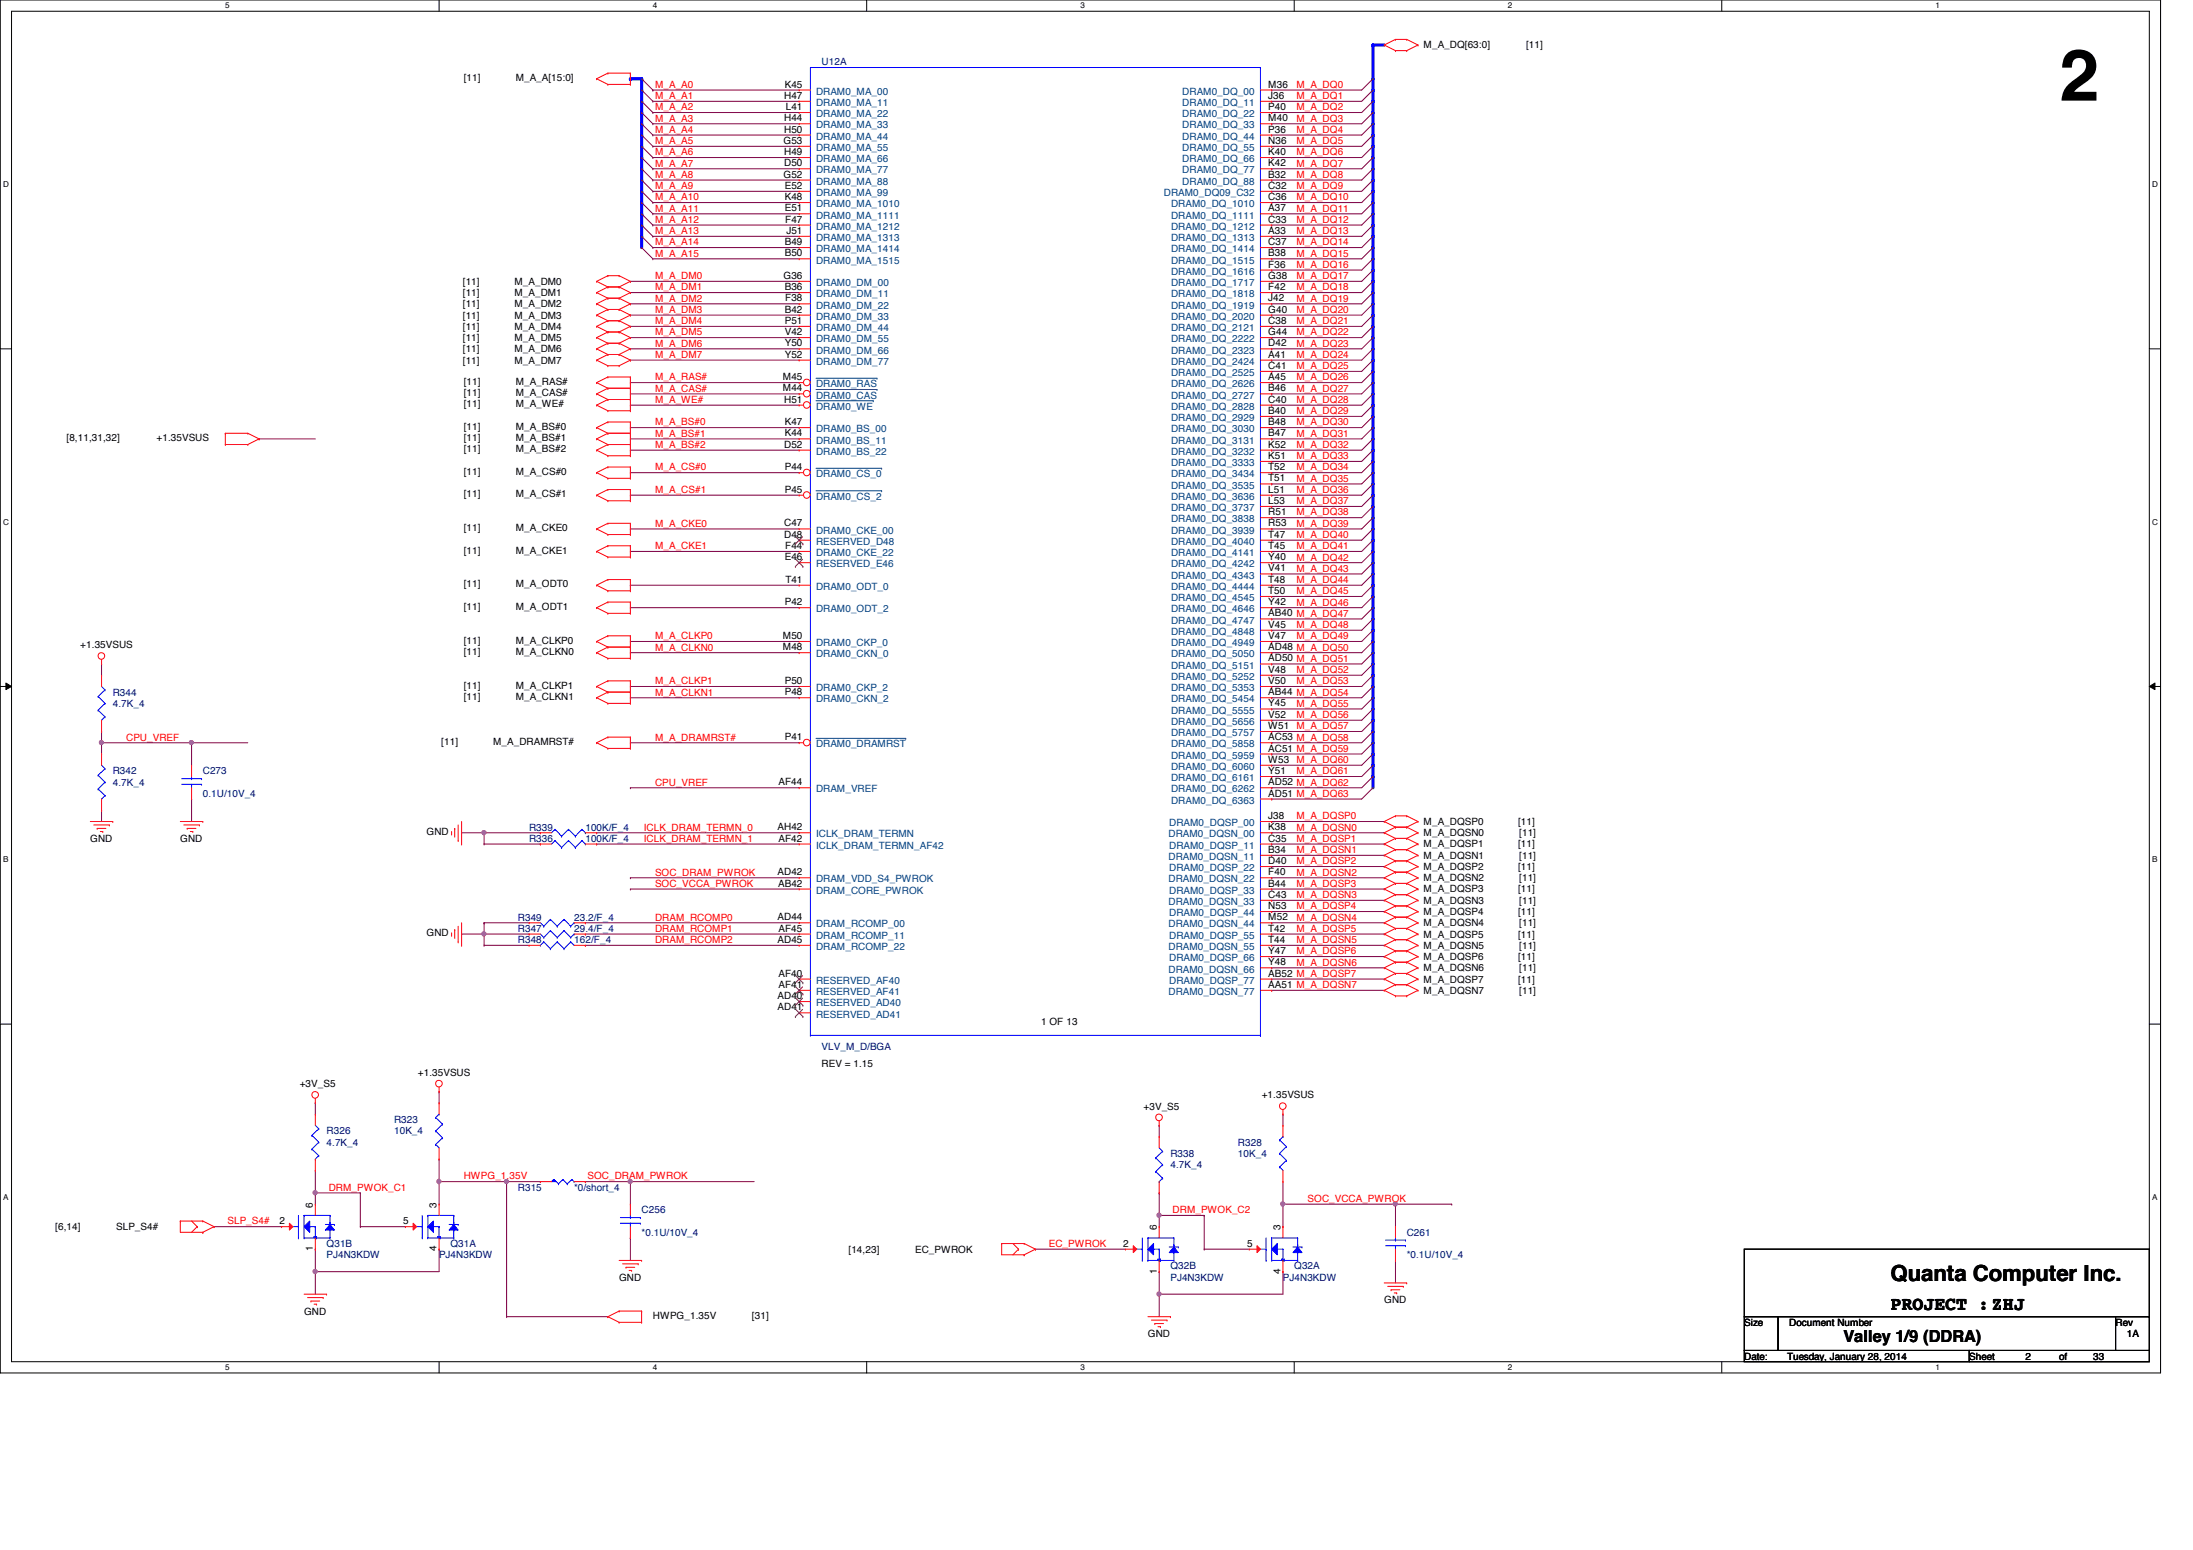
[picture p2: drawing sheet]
<svg xmlns="http://www.w3.org/2000/svg" width="297mm" height="210mm" viewBox="0 0 297 210" stroke-linecap="round" stroke-linejoin="round" font-family="sans-serif">
<defs><g id="words">
<text font-size="9.7" x="278.9" y="13.6">2</text>
<text font-size="3" x="256.1" y="173.4">Quanta Computer Inc.</text>
<text font-size="2.6" x="256.1" y="177.4">PROJECT :ZHJ</text>
<text font-size="2.2" x="249.7" y="181.7">Valley 1/9 (DDRA)</text>
<g font-size="1.4">
<text x="62.8" y="11">[11]</text>
<text x="69.8" y="11">M_A_A[15:0]</text>
<text x="106.3" y="11.9">K45</text>
<text x="171.8" y="11.9">M36</text>
<text x="192.8" y="6.6">M_A_DQ[63:0]</text>
<text x="206.7" y="6.6">[11]</text>
<text x="106.2" y="16.4">H44</text>
<text x="106.2" y="13.4">H47</text>
<text x="106.2" y="17.9">H50</text>
<text x="106.4" y="14.9">L41</text>
<text x="171.8" y="17.9">P36</text>
<text x="171.8" y="16.4">M40</text>
<text x="171.8" y="14.9">P40</text>
<text x="171.8" y="13.4">J36</text>
<text x="106.1" y="19.5">G53</text>
<text x="106.2" y="21">H49</text>
<text x="106.2" y="22.5">D50</text>
<text x="171.8" y="22.5">K42</text>
<text x="171.8" y="21">K40</text>
<text x="171.8" y="19.5">N36</text>
<text x="106.1" y="24">G52</text>
<text x="106.3" y="25.6">E52</text>
<text x="106.3" y="28.6">E51</text>
<text x="106.3" y="27.1">K48</text>
<text x="171.8" y="28.6">A37</text>
<text x="171.8" y="27.1">C36</text>
<text x="171.8" y="24">B32</text>
<text x="171.8" y="25.6">C32</text>
<text x="106.3" y="33.2">B49</text>
<text x="106.3" y="34.7">B50</text>
<text x="106.3" y="30.1">F47</text>
<text x="106.5" y="31.7">J51</text>
<text x="171.8" y="34.7">B38</text>
<text x="171.8" y="33.2">C37</text>
<text x="171.8" y="31.7">A33</text>
<text x="171.8" y="30.1">C33</text>
<text x="62.7" y="38.6">[11]</text>
<text x="62.7" y="40.1">[11]</text>
<text x="62.7" y="41.6">[11]</text>
<text x="69.7" y="38.6">M_A_DM0</text>
<text x="69.7" y="40.1">M_A_DM1</text>
<text x="69.7" y="41.6">M_A_DM2</text>
<text x="106.1" y="37.8">G36</text>
<text x="106.3" y="39.3">B36</text>
<text x="106.3" y="40.8">F38</text>
<text x="171.8" y="40.8">J42</text>
<text x="171.8" y="39.3">F42</text>
<text x="171.8" y="37.8">G38</text>
<text x="171.8" y="36.2">F36</text>
<text x="62.7" y="43.1">[11]</text>
<text x="62.7" y="46.2">[11]</text>
<text x="62.7" y="44.7">[11]</text>
<text x="62.7" y="47.7">[11]</text>
<text x="69.7" y="43.1">M_A_DM3</text>
<text x="69.7" y="46.2">M_A_DM5</text>
<text x="69.7" y="44.7">M_A_DM4</text>
<text x="69.7" y="47.7">M_A_DM6</text>
<text x="106.3" y="43.9">P51</text>
<text x="106.3" y="46.9">Y50</text>
<text x="106.3" y="45.4">V42</text>
<text x="106.3" y="42.3">B42</text>
<text x="171.8" y="46.9">D42</text>
<text x="171.8" y="45.4">G44</text>
<text x="171.8" y="43.9">C38</text>
<text x="171.8" y="42.3">G40</text>
<text x="62.7" y="49.2">[11]</text>
<text x="62.8" y="52.1">[11]</text>
<text x="62.8" y="53.6">[11]</text>
<text x="69.7" y="49.2">M_A_DM7</text>
<text x="69.8" y="52.1">M_A_RAS#</text>
<text x="69.8" y="53.6">M_A_CAS#</text>
<text x="106" y="53">M44</text>
<text x="106" y="51.5">M45</text>
<text x="106.3" y="48.4">Y52</text>
<text x="171.8" y="48.4">A41</text>
<text x="171.8" y="53">B46</text>
<text x="171.8" y="51.5">A45</text>
<text x="171.8" y="50">C41</text>
<text x="9" y="59.7">[8,11,31,32]</text>
<text x="21.2" y="59.7">+1.35VSUS</text>
<text x="62.8" y="55.2">[11]</text>
<text x="62.8" y="58.2">[11]</text>
<text x="62.8" y="59.7">[11]</text>
<text x="69.8" y="55.2">M_A_WE#</text>
<text x="69.8" y="58.2">M_A_BS#0</text>
<text x="69.8" y="59.7">M_A_BS#1</text>
<text x="106.2" y="54.5">H51</text>
<text x="106.3" y="57.6">K47</text>
<text x="106.3" y="59.1">K44</text>
<text x="171.8" y="56">B40</text>
<text x="171.8" y="54.5">C40</text>
<text x="171.8" y="59.1">B47</text>
<text x="171.8" y="57.6">B48</text>
<text x="62.8" y="61.3">[11]</text>
<text x="62.8" y="64.3">[11]</text>
<text x="69.8" y="61.3">M_A_BS#2</text>
<text x="69.8" y="64.3">M_A_CS#0</text>
<text x="106.2" y="60.6">D52</text>
<text x="106.3" y="63.7">P44</text>
<text x="171.8" y="63.7">T52</text>
<text x="171.8" y="62.1">K51</text>
<text x="171.8" y="60.6">K52</text>
<text x="171.8" y="65.2">T51</text>
<text x="62.8" y="67.4">[11]</text>
<text x="62.8" y="71.9">[11]</text>
<text x="69.8" y="67.4">M_A_CS#1</text>
<text x="69.8" y="71.9">M_A_CKE0</text>
<text x="106.2" y="71.3">C47</text>
<text x="106.3" y="66.7">P45</text>
<text x="171.8" y="71.3">R53</text>
<text x="171.8" y="69.8">R51</text>
<text x="171.8" y="68.2">L53</text>
<text x="171.8" y="66.7">L51</text>
<text x="62.8" y="75">[11]</text>
<text x="69.8" y="75">M_A_CKE1</text>
<text x="106.2" y="72.8">D48</text>
<text x="106.3" y="75.9">E46</text>
<text x="106.3" y="74.3">F44</text>
<text x="171.8" y="72.8">T47</text>
<text x="171.8" y="77.4">V41</text>
<text x="171.8" y="75.9">Y40</text>
<text x="171.8" y="74.3">T45</text>
<text x="62.8" y="79.5">[11]</text>
<text x="62.8" y="82.6">[11]</text>
<text x="69.8" y="79.5">M_A_ODT0</text>
<text x="69.8" y="82.6">M_A_ODT1</text>
<text x="106.3" y="82">P42</text>
<text x="106.4" y="78.9">T41</text>
<text x="171.8" y="78.9">T48</text>
<text x="171.8" y="80.4">T50</text>
<text x="171.8" y="83.5">AB40 M_A_DQ47</text>
<text x="171.8" y="82">Y42</text>
<text x="10.9" y="87.8">+1.35VSUS</text>
<text x="62.8" y="87.2">[11]</text>
<text x="62.8" y="88.7">[11]</text>
<text x="69.8" y="87.2">M_A_CLKP0</text>
<text x="69.8" y="88.7">M_A_CLKN0</text>
<text x="106" y="86.5">M50</text>
<text x="106" y="88.1">M48</text>
<text x="171.8" y="86.5">V47</text>
<text x="171.8" y="85">V45</text>
<text x="171.8" y="88.1">AD48 M_A_DQ50</text>
<text x="171.8" y="89.6">AD50 M_A_DQ51</text>
<text x="62.8" y="93.3">[11]</text>
<text x="62.8" y="94.8">[11]</text>
<text x="69.8" y="93.3">M_A_CLKP1</text>
<text x="69.8" y="94.8">M_A_CLKN1</text>
<text x="106.3" y="94.1">P48</text>
<text x="106.3" y="92.6">P50</text>
<text x="171.8" y="95.7">Y45</text>
<text x="171.8" y="94.1">AB44 M_A_DQ54</text>
<text x="171.8" y="92.6">V50</text>
<text x="171.8" y="91.1">V48</text>
<text x="59.8" y="100.9">[11]</text>
<text x="66.8" y="100.9">M_A_DRAMRST#</text>
<text x="106.3" y="100.2">P41</text>
<text x="171.8" y="101.8">AC51 M_A_DQ59</text>
<text x="171.8" y="100.2">AC53 M_A_DQ58</text>
<text x="171.8" y="98.7">W51 M_A_DQ57</text>
<text x="171.8" y="97.2">V52</text>
<text x="105.4" y="106.3">AF44</text>
<text x="171.8" y="103.3">W53 M_A_DQ60</text>
<text x="171.8" y="107.9">AD51 M_A_DQ63</text>
<text x="171.8" y="106.3">AD52 M_A_DQ62</text>
<text x="171.8" y="104.8">Y51</text>
<text x="57.8" y="113.1">GND</text>
<text x="105.3" y="112.4">AH42</text>
<text x="105.4" y="114">AF42</text>
<text x="171.8" y="110.9">J38</text>
<text x="171.8" y="112.4">K38</text>
<text x="171.8" y="114">C35</text>
<text x="192.8" y="111.7">M_A_DQSP0</text>
<text x="192.8" y="113.2">M_A_DQSN0</text>
<text x="205.6" y="111.7">[11]</text>
<text x="205.8" y="113.2">[11]</text>
<text x="12.2" y="114">GND</text>
<text x="24.4" y="114">GND</text>
<text x="105.3" y="118.5">AD42</text>
<text x="171.8" y="115.5">B34</text>
<text x="171.8" y="117">D40</text>
<text x="171.8" y="118.5">F40</text>
<text x="192.8" y="114.8">M_A_DQSP1</text>
<text x="192.8" y="117.8">M_A_DQSP2</text>
<text x="192.8" y="116.3">M_A_DQSN1</text>
<text x="192.8" y="119.3">M_A_DQSN2</text>
<text x="205.6" y="114.8">[11]</text>
<text x="205.6" y="117.8">[11]</text>
<text x="205.8" y="116.3">[11]</text>
<text x="205.8" y="119.3">[11]</text>
<text x="105.3" y="124.6">AD44</text>
<text x="105.4" y="120.1">AB42</text>
<text x="171.8" y="120.1">B44</text>
<text x="171.8" y="121.6">C43</text>
<text x="171.8" y="123.1">N53</text>
<text x="171.8" y="124.6">M52</text>
<text x="192.8" y="120.9">M_A_DQSP3</text>
<text x="192.8" y="123.9">M_A_DQSP4</text>
<text x="192.8" y="122.4">M_A_DQSN3</text>
<text x="192.8" y="125.4">M_A_DQSN4</text>
<text x="205.6" y="120.9">[11]</text>
<text x="205.6" y="123.9">[11]</text>
<text x="205.8" y="122.4">[11]</text>
<text x="205.8" y="125.4">[11]</text>
<text x="57.8" y="126.8">GND</text>
<text x="105.3" y="127.7">AD45</text>
<text x="105.4" y="126.2">AF45</text>
<text x="171.8" y="127.7">T44</text>
<text x="171.8" y="126.2">T42</text>
<text x="171.8" y="130.7">Y48</text>
<text x="171.8" y="129.2">Y47</text>
<text x="192.8" y="127">M_A_DQSP5</text>
<text x="192.8" y="130">M_A_DQSP6</text>
<text x="192.8" y="128.5">M_A_DQSN5</text>
<text x="192.8" y="131.5">M_A_DQSN6</text>
<text x="205.6" y="127">[11]</text>
<text x="205.6" y="130">[11]</text>
<text x="205.8" y="128.5">[11]</text>
<text x="205.8" y="131.5">[11]</text>
<text x="105.3" y="136.8">AD41</text>
<text x="105.3" y="135.3">AD40</text>
<text x="105.4" y="132.2">AF40</text>
<text x="105.4" y="133.8">AF41</text>
<text x="171.8" y="132.2">AB52 M_A_DQSP7</text>
<text x="171.8" y="133.8">AA51 M_A_DQSN7</text>
<text x="192.8" y="133.1">M_A_DQSP7</text>
<text x="192.8" y="134.6">M_A_DQSN7</text>
<text x="205.6" y="133.1">[11]</text>
<text x="205.8" y="134.6">[11]</text>
<text x="141" y="138.9">1 OF 13</text>
<text x="40.6" y="147.2">+3V_S5</text>
<text x="56.6" y="145.7">+1.35VSUS</text>
<text x="111.3" y="144.5">REV = 1.15</text>
<text x="170.9" y="148.8">+1.35VSUS</text>
<text x="154.9" y="150.3">+3V_S5</text>
<text x="7.5" y="166.6">[6,14]</text>
<text x="15.7" y="166.6">SLP_S4#</text>
<text x="37.8" y="165.8">2</text>
<text x="42.4" y="163.5" transform="rotate(-90 42.4 163.5)">6</text>
<text x="54.6" y="165.8">5</text>
<text x="59.1" y="163.5" transform="rotate(-90 59.1 163.5)">3</text>
<text x="156.7" y="166.6" transform="rotate(-90 156.7 166.6)">6</text>
<text x="173.4" y="166.6" transform="rotate(-90 173.4 166.6)">3</text>
<text x="42.4" y="169.5" transform="rotate(-90 42.4 169.5)">1</text>
<text x="59.1" y="169.5" transform="rotate(-90 59.1 169.5)">4</text>
<text x="83.9" y="173.4">GND</text>
<text x="114.9" y="169.6">[14,23]</text>
<text x="123.9" y="169.6">EC_PWROK</text>
<text x="152.1" y="168.8">2</text>
<text x="156.7" y="172.5" transform="rotate(-90 156.7 172.5)">1</text>
<text x="168.9" y="168.8">5</text>
<text x="173.4" y="172.5" transform="rotate(-90 173.4 172.5)">4</text>
<text x="41.2" y="178">GND</text>
<text x="88.4" y="178.6">HWPG_1.35V</text>
<text x="101.9" y="178.6">[31]</text>
<text x="187.5" y="176.5">GND</text>
<text x="236.3" y="179.5">Size</text>
<text x="242.4" y="179.5">Document Number</text>
<text x="286.6" y="179.5">Rev</text>
<text x="155.5" y="181.1">GND</text>
<text x="236.3" y="184.1">Date:</text>
<text x="242.1" y="184.1">Tuesday, January 28, 2014</text>
<text x="266.7" y="184.1">Sheet</text>
<text x="274.4" y="184.1">2</text>
<text x="278.9" y="184.1">of</text>
<text x="283.5" y="184.1">33</text>
<text x="288.1" y="181.1">1A</text>
</g>
<g font-size="1.4" fill="#f00">
<text x="88.7" y="11.9">M_A_A0</text>
<text x="175.6" y="11.9">M_A_DQ0</text>
<text x="88.7" y="13.4">M_A_A1</text>
<text x="88.7" y="14.9">M_A_A2</text>
<text x="88.7" y="16.5">M_A_A3</text>
<text x="88.7" y="18">M_A_A4</text>
<text x="175.6" y="13.4">M_A_DQ1</text>
<text x="175.6" y="14.9">M_A_DQ2</text>
<text x="175.6" y="16.5">M_A_DQ3</text>
<text x="175.6" y="18">M_A_DQ4</text>
<text x="88.7" y="19.5">M_A_A5</text>
<text x="88.7" y="21">M_A_A6</text>
<text x="88.7" y="22.6">M_A_A7</text>
<text x="175.6" y="19.5">M_A_DQ5</text>
<text x="175.6" y="21">M_A_DQ6</text>
<text x="175.6" y="22.6">M_A_DQ7</text>
<text x="88.7" y="25.6">M_A_A9</text>
<text x="88.7" y="24.1">M_A_A8</text>
<text x="88.7" y="27.1">M_A_A10</text>
<text x="88.7" y="28.7">M_A_A11</text>
<text x="175.6" y="27.1">M_A_DQ10</text>
<text x="175.6" y="28.7">M_A_DQ11</text>
<text x="175.6" y="24.1">M_A_DQ8</text>
<text x="175.6" y="25.6">M_A_DQ9</text>
<text x="88.7" y="30.2">M_A_A12</text>
<text x="88.7" y="31.7">M_A_A13</text>
<text x="88.7" y="33.2">M_A_A14</text>
<text x="88.7" y="34.8">M_A_A15</text>
<text x="175.6" y="31.7">M_A_DQ13</text>
<text x="175.6" y="30.2">M_A_DQ12</text>
<text x="175.6" y="33.2">M_A_DQ14</text>
<text x="175.6" y="34.8">M_A_DQ15</text>
<text x="88.7" y="40.9">M_A_DM2</text>
<text x="88.7" y="37.8">M_A_DM0</text>
<text x="88.7" y="39.3">M_A_DM1</text>
<text x="175.6" y="39.3">M_A_DQ18</text>
<text x="175.6" y="40.9">M_A_DQ19</text>
<text x="175.6" y="36.3">M_A_DQ16</text>
<text x="175.6" y="37.8">M_A_DQ17</text>
<text x="88.7" y="43.9">M_A_DM4</text>
<text x="88.7" y="46.9">M_A_DM6</text>
<text x="88.7" y="45.4">M_A_DM5</text>
<text x="88.7" y="42.4">M_A_DM3</text>
<text x="175.6" y="43.9">M_A_DQ21</text>
<text x="175.6" y="42.4">M_A_DQ20</text>
<text x="175.6" y="45.4">M_A_DQ22</text>
<text x="175.6" y="46.9">M_A_DQ23</text>
<text x="88.7" y="48.5">M_A_DM7</text>
<text x="88.7" y="51.5">M_A_RAS#</text>
<text x="88.7" y="53">M_A_CAS#</text>
<text x="175.6" y="48.5">M_A_DQ24</text>
<text x="175.6" y="53">M_A_DQ27</text>
<text x="175.6" y="51.5">M_A_DQ26</text>
<text x="175.6" y="50">M_A_DQ25</text>
<text x="88.7" y="59.1">M_A_BS#1</text>
<text x="88.7" y="57.6">M_A_BS#0</text>
<text x="88.7" y="54.6">M_A_WE#</text>
<text x="175.6" y="59.1">M_A_DQ31</text>
<text x="175.6" y="57.6">M_A_DQ30</text>
<text x="175.6" y="54.6">M_A_DQ28</text>
<text x="175.6" y="56.1">M_A_DQ29</text>
<text x="88.7" y="63.7">M_A_CS#0</text>
<text x="88.7" y="60.7">M_A_BS#2</text>
<text x="175.6" y="63.7">M_A_DQ34</text>
<text x="175.6" y="65.2">M_A_DQ35</text>
<text x="175.6" y="60.7">M_A_DQ32</text>
<text x="175.6" y="62.2">M_A_DQ33</text>
<text x="88.7" y="66.8">M_A_CS#1</text>
<text x="88.7" y="71.3">M_A_CKE0</text>
<text x="175.6" y="68.3">M_A_DQ37</text>
<text x="175.6" y="66.8">M_A_DQ36</text>
<text x="175.6" y="69.8">M_A_DQ38</text>
<text x="175.6" y="71.3">M_A_DQ39</text>
<text x="88.7" y="74.4">M_A_CKE1</text>
<text x="175.6" y="72.9">M_A_DQ40</text>
<text x="175.6" y="77.4">M_A_DQ43</text>
<text x="175.6" y="75.9">M_A_DQ42</text>
<text x="175.6" y="74.4">M_A_DQ41</text>
<text x="175.6" y="82">M_A_DQ46</text>
<text x="175.6" y="79">M_A_DQ44</text>
<text x="175.6" y="80.5">M_A_DQ45</text>
<text x="88.7" y="88.1">M_A_CLKN0</text>
<text x="88.7" y="86.6">M_A_CLKP0</text>
<text x="175.6" y="86.6">M_A_DQ49</text>
<text x="175.6" y="85">M_A_DQ48</text>
<text x="88.7" y="92.7">M_A_CLKP1</text>
<text x="88.7" y="94.2">M_A_CLKN1</text>
<text x="175.6" y="91.1">M_A_DQ52</text>
<text x="175.6" y="92.7">M_A_DQ53</text>
<text x="175.6" y="95.7">M_A_DQ55</text>
<text x="17.1" y="100.3">CPU_VREF</text>
<text x="88.7" y="100.3">M_A_DRAMRST#</text>
<text x="175.6" y="97.2">M_A_DQ56</text>
<text x="88.7" y="106.4">CPU_VREF</text>
<text x="175.6" y="104.9">M_A_DQ61</text>
<text x="87.2" y="112.5">ICLK_DRAM_TERMN_0</text>
<text x="175.6" y="111">M_A_DQSP0</text>
<text x="175.6" y="112.5">M_A_DQSN0</text>
<text x="87.2" y="114">ICLK_DRAM_TERMN_1</text>
<text x="88.7" y="118.6">SOC_DRAM_PWROK</text>
<text x="175.6" y="114">M_A_DQSP1</text>
<text x="175.6" y="117.1">M_A_DQSP2</text>
<text x="175.6" y="115.5">M_A_DQSN1</text>
<text x="175.6" y="118.6">M_A_DQSN2</text>
<text x="88.7" y="120.1">SOC_VCCA_PWROK</text>
<text x="88.7" y="124.7">DRAM_RCOMP0</text>
<text x="175.6" y="120.1">M_A_DQSP3</text>
<text x="175.6" y="123.1">M_A_DQSP4</text>
<text x="175.6" y="121.6">M_A_DQSN3</text>
<text x="175.6" y="124.7">M_A_DQSN4</text>
<text x="88.7" y="126.2">DRAM_RCOMP1</text>
<text x="88.7" y="127.7">DRAM_RCOMP2</text>
<text x="175.6" y="129.2">M_A_DQSP6</text>
<text x="175.6" y="126.2">M_A_DQSP5</text>
<text x="175.6" y="127.7">M_A_DQSN5</text>
<text x="175.6" y="130.8">M_A_DQSN6</text>
<text x="44.5" y="161.2">DRM_PWOK_C1</text>
<text x="62.8" y="159.7">HWPG_1.35V</text>
<text x="79.6" y="159.7">SOC_DRAM_PWROK</text>
<text x="30.8" y="165.8">SLP_S4#</text>
<text x="158.8" y="164.3">DRM_PWOK_C2</text>
<text x="177.1" y="162.8">SOC_VCCA_PWROK</text>
<text x="142.1" y="168.9">EC_PWROK</text>
</g>
<g font-size="1.4" fill="#000080">
<text x="111.3" y="8.8">U12A</text>
<text x="15.3" y="94.2">R344</text>
<text x="15.3" y="95.7">4.7K_4</text>
<text x="15.3" y="104.9">R342</text>
<text x="15.3" y="106.4">4.7K_4</text>
<text x="27.5" y="104.9">C273</text>
<text x="27.5" y="107.9">0.1U/10V_4</text>
<text x="71.7" y="112.5">R339</text>
<text x="79.3" y="112.5">100K/F_4</text>
<text x="71.7" y="114">R336</text>
<text x="79.3" y="114">100K/F_4</text>
<text x="70.1" y="124.7">R349</text>
<text x="77.8" y="124.7">23.2/F_4</text>
<text x="70.1" y="127.7">R348</text>
<text x="70.1" y="126.2">R347</text>
<text x="77.8" y="127.7">162/F_4</text>
<text x="77.8" y="126.2">29.4/F_4</text>
<text x="111.3" y="142.2">VLV_M_D/BGA</text>
<text x="44.2" y="153.6">R326</text>
<text x="44.2" y="155.2">4.7K_4</text>
<text x="53.4" y="152.1">R323</text>
<text x="53.4" y="153.6">10K_4</text>
<text x="167.7" y="155.2">R328</text>
<text x="70.1" y="161.2">R315</text>
<text x="77.8" y="161.2">*0/short_4</text>
<text x="158.5" y="156.7">R338</text>
<text x="158.5" y="158.2">4.7K_4</text>
<text x="167.7" y="156.7">10K_4</text>
<text x="86.9" y="164.3">C256</text>
<text x="86.9" y="167.3">*0.1U/10V_4</text>
<text x="190.5" y="167.3">C261</text>
<text x="44.2" y="168.9">Q31B</text>
<text x="44.2" y="170.4">PJ4N3KDW</text>
<text x="59.5" y="170.4">PJ4N3KDW</text>
<text x="61" y="168.9">Q31A</text>
<text x="158.5" y="171.9">Q32B</text>
<text x="158.5" y="173.4">PJ4N3KDW</text>
<text x="173.8" y="173.4">PJ4N3KDW</text>
<text x="175.3" y="171.9">Q32A</text>
<text x="190.5" y="170.4">*0.1U/10V_4</text>
</g>
<g font-size="1.4" fill="#004080">
<text x="110.5" y="17.4">DRAM0_MA_33</text>
<text x="110.5" y="15.9">DRAM0_MA_22</text>
<text x="110.5" y="14.4">DRAM0_MA_11</text>
<text x="110.5" y="12.8">DRAM0_MA_00</text>
<text x="160.1" y="17.4">DRAM0_DQ_33</text>
<text x="160.1" y="15.9">DRAM0_DQ_22</text>
<text x="160.1" y="14.4">DRAM0_DQ_11</text>
<text x="160.1" y="12.8">DRAM0_DQ_00</text>
<text x="110.5" y="18.9">DRAM0_MA_44</text>
<text x="110.5" y="22">DRAM0_MA_66</text>
<text x="110.5" y="20.4">DRAM0_MA_55</text>
<text x="110.5" y="23.5">DRAM0_MA_77</text>
<text x="160.1" y="23.5">DRAM0_DQ_77</text>
<text x="160.1" y="22">DRAM0_DQ_66</text>
<text x="160.1" y="20.4">DRAM0_DQ_55</text>
<text x="160.1" y="18.9">DRAM0_DQ_44</text>
<text x="110.5" y="26.5">DRAM0_MA_99</text>
<text x="110.5" y="25">DRAM0_MA_88</text>
<text x="110.5" y="29.6">DRAM0_MA_1111</text>
<text x="110.5" y="28.1">DRAM0_MA_1010</text>
<text x="157.6" y="26.5">DRAM0_DQ09_C32</text>
<text x="158.6" y="29.6">DRAM0_DQ_1111</text>
<text x="158.6" y="28.1">DRAM0_DQ_1010</text>
<text x="160.1" y="25">DRAM0_DQ_88</text>
<text x="110.5" y="34.2">DRAM0_MA_1414</text>
<text x="110.5" y="35.7">DRAM0_MA_1515</text>
<text x="110.5" y="32.6">DRAM0_MA_1313</text>
<text x="110.5" y="31.1">DRAM0_MA_1212</text>
<text x="158.6" y="35.7">DRAM0_DQ_1515</text>
<text x="158.6" y="34.2">DRAM0_DQ_1414</text>
<text x="158.6" y="32.6">DRAM0_DQ_1313</text>
<text x="158.6" y="31.1">DRAM0_DQ_1212</text>
<text x="110.5" y="40.3">DRAM0_DM_11</text>
<text x="110.5" y="38.7">DRAM0_DM_00</text>
<text x="110.5" y="41.8">DRAM0_DM_22</text>
<text x="158.6" y="41.8">DRAM0_DQ_1919</text>
<text x="158.6" y="40.3">DRAM0_DQ_1818</text>
<text x="158.6" y="38.7">DRAM0_DQ_1717</text>
<text x="158.6" y="37.2">DRAM0_DQ_1616</text>
<text x="110.5" y="44.8">DRAM0_DM_44</text>
<text x="110.5" y="47.9">DRAM0_DM_66</text>
<text x="110.5" y="46.4">DRAM0_DM_55</text>
<text x="110.5" y="43.3">DRAM0_DM_33</text>
<text x="158.6" y="47.9">DRAM0_DQ_2323</text>
<text x="158.6" y="46.4">DRAM0_DQ_2222</text>
<text x="158.6" y="44.8">DRAM0_DQ_2121</text>
<text x="158.6" y="43.3">DRAM0_DQ_2020</text>
<text x="110.5" y="49.4">DRAM0_DM_77</text>
<text x="110.5" y="54">DRAM0_CAS</text>
<text x="110.5" y="52.5">DRAM0_RAS</text>
<text x="158.6" y="49.4">DRAM0_DQ_2424</text>
<text x="158.6" y="54">DRAM0_DQ_2727</text>
<text x="158.6" y="52.5">DRAM0_DQ_2626</text>
<text x="158.6" y="50.9">DRAM0_DQ_2525</text>
<text x="110.5" y="55.5">DRAM0_WE</text>
<text x="110.5" y="58.5">DRAM0_BS_00</text>
<text x="158.6" y="57">DRAM0_DQ_2929</text>
<text x="158.6" y="55.5">DRAM0_DQ_2828</text>
<text x="158.6" y="58.5">DRAM0_DQ_3030</text>
<text x="110.5" y="61.6">DRAM0_BS_22</text>
<text x="110.5" y="64.6">DRAM0_CS_0</text>
<text x="110.5" y="60.1">DRAM0_BS_11</text>
<text x="158.6" y="64.6">DRAM0_DQ_3434</text>
<text x="158.6" y="63.1">DRAM0_DQ_3333</text>
<text x="158.6" y="61.6">DRAM0_DQ_3232</text>
<text x="158.6" y="60.1">DRAM0_DQ_3131</text>
<text x="110.5" y="67.7">DRAM0_CS_2</text>
<text x="158.6" y="70.7">DRAM0_DQ_3838</text>
<text x="158.6" y="69.2">DRAM0_DQ_3737</text>
<text x="158.6" y="67.7">DRAM0_DQ_3636</text>
<text x="158.6" y="66.2">DRAM0_DQ_3535</text>
<text x="110.5" y="72.3">DRAM0_CKE_00</text>
<text x="110.5" y="75.3">DRAM0_CKE_22</text>
<text x="110.5" y="76.8">RESERVED_E46</text>
<text x="110.5" y="73.8">RESERVED_D48</text>
<text x="158.6" y="72.3">DRAM0_DQ_3939</text>
<text x="158.6" y="73.8">DRAM0_DQ_4040</text>
<text x="158.6" y="76.8">DRAM0_DQ_4242</text>
<text x="158.6" y="75.3">DRAM0_DQ_4141</text>
<text x="110.5" y="79.9">DRAM0_ODT_0</text>
<text x="110.5" y="82.9">DRAM0_ODT_2</text>
<text x="158.6" y="79.9">DRAM0_DQ_4444</text>
<text x="158.6" y="78.4">DRAM0_DQ_4343</text>
<text x="158.6" y="81.4">DRAM0_DQ_4545</text>
<text x="158.6" y="82.9">DRAM0_DQ_4646</text>
<text x="110.5" y="87.5">DRAM0_CKP_0</text>
<text x="110.5" y="89">DRAM0_CKN_0</text>
<text x="158.6" y="87.5">DRAM0_DQ_4949</text>
<text x="158.6" y="86">DRAM0_DQ_4848</text>
<text x="158.6" y="84.5">DRAM0_DQ_4747</text>
<text x="158.6" y="89">DRAM0_DQ_5050</text>
<text x="110.5" y="95.1">DRAM0_CKN_2</text>
<text x="110.5" y="93.6">DRAM0_CKP_2</text>
<text x="158.6" y="95.1">DRAM0_DQ_5454</text>
<text x="158.6" y="93.6">DRAM0_DQ_5353</text>
<text x="158.6" y="92.1">DRAM0_DQ_5252</text>
<text x="158.6" y="90.6">DRAM0_DQ_5151</text>
<text x="110.5" y="101.2">DRAM0_DRAMRST</text>
<text x="158.6" y="96.6">DRAM0_DQ_5555</text>
<text x="158.6" y="101.2">DRAM0_DQ_5858</text>
<text x="158.6" y="99.7">DRAM0_DQ_5757</text>
<text x="158.6" y="98.2">DRAM0_DQ_5656</text>
<text x="110.5" y="107.3">DRAM_VREF</text>
<text x="158.6" y="104.3">DRAM0_DQ_6060</text>
<text x="158.6" y="102.7">DRAM0_DQ_5959</text>
<text x="158.6" y="107.3">DRAM0_DQ_6262</text>
<text x="158.6" y="105.8">DRAM0_DQ_6161</text>
<text x="110.5" y="113.4">ICLK_DRAM_TERMN</text>
<text x="158.3" y="113.4">DRAM0_DQSN_00</text>
<text x="158.4" y="111.9">DRAM0_DQSP_00</text>
<text x="158.6" y="108.8">DRAM0_DQ_6363</text>
<text x="110.5" y="119.5">DRAM_VDD_S4_PWROK</text>
<text x="110.5" y="114.9">ICLK_DRAM_TERMN_AF42</text>
<text x="158.3" y="116.5">DRAM0_DQSN_11</text>
<text x="158.3" y="119.5">DRAM0_DQSN_22</text>
<text x="158.4" y="114.9">DRAM0_DQSP_11</text>
<text x="158.4" y="118">DRAM0_DQSP_22</text>
<text x="110.5" y="125.6">DRAM_RCOMP_00</text>
<text x="110.5" y="121">DRAM_CORE_PWROK</text>
<text x="158.3" y="122.6">DRAM0_DQSN_33</text>
<text x="158.3" y="125.6">DRAM0_DQSN_44</text>
<text x="158.4" y="121">DRAM0_DQSP_33</text>
<text x="158.4" y="124.1">DRAM0_DQSP_44</text>
<text x="110.5" y="127.1">DRAM_RCOMP_11</text>
<text x="110.5" y="128.7">DRAM_RCOMP_22</text>
<text x="158.3" y="128.7">DRAM0_DQSN_55</text>
<text x="158.3" y="131.7">DRAM0_DQSN_66</text>
<text x="158.4" y="127.1">DRAM0_DQSP_55</text>
<text x="158.4" y="130.2">DRAM0_DQSP_66</text>
<text x="110.5" y="133.2">RESERVED_AF40</text>
<text x="110.5" y="134.7">RESERVED_AF41</text>
<text x="110.5" y="137.8">RESERVED_AD41</text>
<text x="110.5" y="136.3">RESERVED_AD40</text>
<text x="158.3" y="134.7">DRAM0_DQSN_77</text>
<text x="158.4" y="133.2">DRAM0_DQSP_77</text>
</g>
<g font-size="1.1">
<text x="30.5" y="1.1">5</text>
<text x="88.4" y="1.1">4</text>
<text x="146.3" y="1.1">3</text>
<text x="204.3" y="1.1">2</text>
<text x="262.2" y="1.1">1</text>
<text x=".4" y="25.4">D</text>
<text x="291.5" y="25.4">D</text>
<text x=".4" y="71.1">C</text>
<text x="291.5" y="71.1">C</text>
<text x=".4" y="116.8">B</text>
<text x="291.5" y="116.8">B</text>
<text x=".4" y="162.5">A</text>
<text x="291.5" y="162.5">A</text>
<text x="30.5" y="185.5">5</text>
<text x="88.4" y="185.5">4</text>
<text x="146.3" y="185.5">3</text>
<text x="204.3" y="185.5">2</text>
<text x="262.2" y="185.5">1</text>
</g>
</g></defs>
<path d="M0 0h292.6v185.9h-292.6zM1.6 1.5h289.5v182.9h-289.5z" fill="none" stroke="#000" stroke-width=".14"/>
<g fill="#fff">
<path d="M30.5 .2h.6v1.2h-.6z"/>
<path d="M30.5 184.6h.6v1.2h-.6z"/>
</g>
<path d="M59.5 0v1.5M59.5 184.4v1.5" fill="none" stroke="#000" stroke-width=".14"/>
<g fill="#fff">
<path d="M88.4 .2h.6v1.2h-.6z"/>
<path d="M88.4 184.6h.6v1.2h-.6z"/>
</g>
<path d="M117.4 0v1.5M117.4 184.4v1.5" fill="none" stroke="#000" stroke-width=".14"/>
<g fill="#fff">
<path d="M146.3 .2h.6v1.2h-.6z"/>
<path d="M146.3 184.6h.6v1.2h-.6z"/>
</g>
<path d="M175.3 0v1.5M175.3 184.4v1.5" fill="none" stroke="#000" stroke-width=".14"/>
<g fill="#fff">
<path d="M204.3 .2h.5v1.2h-.5z"/>
<path d="M204.3 184.6h.5v1.2h-.5z"/>
</g>
<path d="M233.2 0v1.5M233.2 184.4v1.5" fill="none" stroke="#000" stroke-width=".14"/>
<g fill="#fff">
<path d="M262.2 .2h.6v1.2h-.6z"/>
<path d="M262.2 184.6h.6v1.2h-.6z"/>
<path d="M.4 24.4h.8v1.2h-.8z"/>
<path d="M291.5 24.4h.8v1.2h-.8z"/>
<path d="M.4 70.1h.8v1.2h-.8z"/>
<path d="M291.5 70.1h.8v1.2h-.8z"/>
</g>
<path d="M0 47.2h1.6M291.1 47.2h1.5" fill="none" stroke="#000" stroke-width=".14"/>
<g fill="#fff">
<path d="M.4 115.8h.7v1.2h-.7z"/>
<path d="M291.5 115.8h.7v1.2h-.7z"/>
</g>
<path d="M0 93h1.6M.8 92.5l.8 .5-.8 .4zM291.1 93l.8-.5v.9zM291.1 93h1.5" fill="none" stroke="#000" stroke-width=".14"/>
<path d="M.8 92.5l.8 .5-.8 .4zM291.1 93l.8-.5v.9z" fill="#000"/>
<g fill="#fff">
<path d="M.4 161.5h.7v1.2h-.7z"/>
<path d="M291.5 161.5h.7v1.2h-.7z"/>
</g>
<path d="M0 138.7h1.6M291.1 138.7h1.5" fill="none" stroke="#000" stroke-width=".14"/>
<g fill="none" stroke="#800040" stroke-width=".14">
<path d="M172.3 12.2h12.1M172.3 13.7h12.1M172.3 15.2h12.1M172.3 16.8h12.1M172.3 18.3h12.1M172.3 19.8h12.1M172.3 12.2h.1M172.3 13.7h.1M172.3 15.2h.1M172.3 16.8h.1M172.3 18.3h.1M172.3 19.8h.1"/>
<path d="M172.3 21.3h12.1M172.3 22.9h12.1M172.3 27.4h12.1M172.3 29h12.1M172.3 32h12.1M172.3 30.5h12.1M172.3 33.5h12.1M172.3 35.1h12.1M172.3 24.4h12.1M172.3 25.9h12.1M172.3 39.6h12.1M172.3 36.6h12.1"/>
<path d="M172.3 38.1h12.1M172.3 21.3h.1M172.3 22.9h.1M172.3 27.4h.1M172.3 29h.1M172.3 32h.1M172.3 30.5h.1M172.3 33.5h.1M172.3 35.1h.1M172.3 24.4h.1M172.3 25.9h.1M172.3 39.6h.1"/>
<path d="M172.3 36.6h.1M172.3 38.1h.1M172.3 41.1h12.1M172.3 44.2h12.1M172.3 42.7h12.1M172.3 45.7h12.1M172.3 47.2h12.1M172.3 48.8h12.1M172.3 59.4h12.1M172.3 57.9h12.1M172.3 54.9h12.1M172.3 56.4h12.1"/>
<path d="M172.3 53.3h12.1M172.3 51.8h12.1M172.3 50.3h12.1M172.3 41.1h.1M172.3 44.2h.1M172.3 42.7h.1M172.3 45.7h.1M172.3 47.2h.1M172.3 48.8h.1M172.3 59.4h.1M172.3 57.9h.1M172.3 54.9h.1"/>
<path d="M172.3 56.4h.1M172.3 53.3h.1M172.3 51.8h.1M172.3 50.3h.1M85.4 74.7h.1M85.4 64h.1M85.4 67.1h.1M85.4 71.6h.1M85.4 64h22.8M85.4 67.1h22.8M85.4 71.6h22.8M85.4 74.7h22.8"/>
<path d="M172.3 64h12.1M172.3 65.5h12.1M172.3 68.6h12.1M172.3 67.1h12.1M172.3 70.1h12.1M172.3 71.6h12.1M172.3 73.2h12.1M172.3 79.2h12.1M172.3 77.7h12.1M172.3 76.2h12.1M172.3 74.7h12.1M172.3 61h12.1"/>
<path d="M172.3 62.5h12.1M172.3 64h.1M172.3 65.5h.1M172.3 68.6h.1M172.3 67.1h.1M172.3 70.1h.1M172.3 71.6h.1M172.3 73.2h.1M172.3 79.2h.1M172.3 77.7h.1M172.3 76.2h.1M172.3 74.7h.1"/>
<path d="M172.3 61h.1M172.3 62.5h.1M85.4 88.4h.1M85.4 86.9h.1M85.4 93h.1M85.4 94.5h.1M85.4 82.3h.1M85.4 82.3h22.8M85.4 94.5h22.8M85.4 93h22.8M85.4 88.4h22.8M85.4 86.9h22.8"/>
<path d="M172.3 83.8h12.1M172.3 82.3h12.1M172.3 80.8h12.1M172.3 94.5h12.1M172.3 91.4h12.1M172.3 93h12.1M172.3 89.9h12.1M172.3 88.4h12.1M172.3 97.5h12.1M172.3 96h12.1M172.3 86.9h12.1M172.3 85.3h12.1"/>
<path d="M172.3 99.1h12.1M172.3 83.8h.1M172.3 82.3h.1M172.3 80.8h.1M172.3 94.5h.1M172.3 91.4h.1M172.3 93h.1M172.3 89.9h.1M172.3 88.4h.1M172.3 97.5h.1M172.3 96h.1M172.3 86.9h.1"/>
<path d="M172.3 85.3h.1M172.3 99.1h.1M80.8 114.3h.1M80.8 112.8h.1M80.8 114.3h27.4M80.8 112.8h27.4M85.4 118.9h.1M85.4 118.9h22.8M172.3 100.6h12.1M172.3 102.1h12.1M172.3 105.2h12.1M172.3 103.6h12.1"/>
<path d="M172.3 106.7h12.1M172.3 108.2h12.1M172.3 100.6h.1M172.3 102.1h.1M172.3 105.2h.1M172.3 103.6h.1M172.3 106.7h.1M172.3 108.2h.1M85.4 120.4h.1M85.4 120.4h22.8"/>
</g>
<path d="M186 105.2v1.5" fill="none" stroke="#00f" stroke-width=".42"/>
<circle cx="186" cy="105.2" r=".21" fill="#00f"/>
<path d="M186 6.1h1.5" fill="none" stroke="#00f" stroke-width=".42"/>
<circle cx="186" cy="6.1" r=".21" fill="#00f"/>
<path d="M186 15.2v1.6" fill="none" stroke="#00f" stroke-width=".42"/>
<circle cx="186" cy="15.2" r=".21" fill="#00f"/>
<path d="M186 6.1v4.6" fill="none" stroke="#00f" stroke-width=".42"/>
<circle cx="186" cy="6.1" r=".21" fill="#00f"/>
<path d="M186 13.7v1.5" fill="none" stroke="#00f" stroke-width=".42"/>
<circle cx="186" cy="13.7" r=".21" fill="#00f"/>
<path d="M186 12.2v1.5" fill="none" stroke="#00f" stroke-width=".42"/>
<circle cx="186" cy="12.2" r=".21" fill="#00f"/>
<path d="M85.4 106.7h.1M85.4 106.7h22.8" fill="none" stroke="#800040" stroke-width=".14"/>
<path d="M186 18.3v1.5" fill="none" stroke="#00f" stroke-width=".42"/>
<circle cx="186" cy="18.3" r=".21" fill="#00f"/>
<path d="M186 16.8v1.5" fill="none" stroke="#00f" stroke-width=".42"/>
<circle cx="186" cy="16.8" r=".21" fill="#00f"/>
<path d="M186 19.8v1.5" fill="none" stroke="#00f" stroke-width=".42"/>
<circle cx="186" cy="19.8" r=".21" fill="#00f"/>
<path d="M186 25.9v1.5" fill="none" stroke="#00f" stroke-width=".42"/>
<circle cx="186" cy="25.9" r=".21" fill="#00f"/>
<path d="M186 21.3v1.6" fill="none" stroke="#00f" stroke-width=".42"/>
<circle cx="186" cy="21.3" r=".21" fill="#00f"/>
<path d="M186 24.4v1.5" fill="none" stroke="#00f" stroke-width=".42"/>
<circle cx="186" cy="24.4" r=".21" fill="#00f"/>
<path d="M186 22.9v1.5" fill="none" stroke="#00f" stroke-width=".42"/>
<circle cx="186" cy="22.9" r=".21" fill="#00f"/>
<path d="M186 29v1.5" fill="none" stroke="#00f" stroke-width=".42"/>
<circle cx="186" cy="29" r=".21" fill="#00f"/>
<path d="M186 27.4v1.6" fill="none" stroke="#00f" stroke-width=".42"/>
<circle cx="186" cy="27.4" r=".21" fill="#00f"/>
<path d="M186 32v1.5" fill="none" stroke="#00f" stroke-width=".42"/>
<circle cx="186" cy="32" r=".21" fill="#00f"/>
<path d="M186 30.5v1.5" fill="none" stroke="#00f" stroke-width=".42"/>
<circle cx="186" cy="30.5" r=".21" fill="#00f"/>
<path d="M186 41.1v1.6" fill="none" stroke="#00f" stroke-width=".42"/>
<circle cx="186" cy="41.1" r=".21" fill="#00f"/>
<path d="M186 33.5v1.6" fill="none" stroke="#00f" stroke-width=".42"/>
<circle cx="186" cy="33.5" r=".21" fill="#00f"/>
<path d="M186 36.6v1.5" fill="none" stroke="#00f" stroke-width=".42"/>
<circle cx="186" cy="36.6" r=".21" fill="#00f"/>
<path d="M186 35.1v1.5" fill="none" stroke="#00f" stroke-width=".42"/>
<circle cx="186" cy="35.1" r=".21" fill="#00f"/>
<path d="M186 39.6v1.5" fill="none" stroke="#00f" stroke-width=".42"/>
<circle cx="186" cy="39.6" r=".21" fill="#00f"/>
<path d="M186 38.1v1.5" fill="none" stroke="#00f" stroke-width=".42"/>
<circle cx="186" cy="38.1" r=".21" fill="#00f"/>
<path d="M186 42.7v1.5" fill="none" stroke="#00f" stroke-width=".42"/>
<circle cx="186" cy="42.7" r=".21" fill="#00f"/>
<path d="M186 51.8v1.5" fill="none" stroke="#00f" stroke-width=".42"/>
<circle cx="186" cy="51.8" r=".21" fill="#00f"/>
<path d="M186 44.2v1.5" fill="none" stroke="#00f" stroke-width=".42"/>
<circle cx="186" cy="44.2" r=".21" fill="#00f"/>
<path d="M186 47.2v1.6" fill="none" stroke="#00f" stroke-width=".42"/>
<circle cx="186" cy="47.2" r=".21" fill="#00f"/>
<path d="M186 45.7v1.5" fill="none" stroke="#00f" stroke-width=".42"/>
<circle cx="186" cy="45.7" r=".21" fill="#00f"/>
<path d="M186 50.3v1.5" fill="none" stroke="#00f" stroke-width=".42"/>
<circle cx="186" cy="50.3" r=".21" fill="#00f"/>
<path d="M186 48.8v1.5" fill="none" stroke="#00f" stroke-width=".42"/>
<circle cx="186" cy="48.8" r=".21" fill="#00f"/>
<path d="M186 54.9v1.5" fill="none" stroke="#00f" stroke-width=".42"/>
<circle cx="186" cy="54.9" r=".21" fill="#00f"/>
<path d="M186 53.3v1.6" fill="none" stroke="#00f" stroke-width=".42"/>
<circle cx="186" cy="53.3" r=".21" fill="#00f"/>
<path d="M186 59.4v1.6" fill="none" stroke="#00f" stroke-width=".42"/>
<circle cx="186" cy="59.4" r=".21" fill="#00f"/>
<path d="M186 57.9v1.5" fill="none" stroke="#00f" stroke-width=".42"/>
<circle cx="186" cy="57.9" r=".21" fill="#00f"/>
<path d="M186 56.4v1.5" fill="none" stroke="#00f" stroke-width=".42"/>
<circle cx="186" cy="56.4" r=".21" fill="#00f"/>
<path d="M186 62.5v1.5" fill="none" stroke="#00f" stroke-width=".42"/>
<circle cx="186" cy="62.5" r=".21" fill="#00f"/>
<path d="M186 61v1.5" fill="none" stroke="#00f" stroke-width=".42"/>
<circle cx="186" cy="61" r=".21" fill="#00f"/>
<path d="M186 65.5v1.6" fill="none" stroke="#00f" stroke-width=".42"/>
<circle cx="186" cy="65.5" r=".21" fill="#00f"/>
<path d="M186 64v1.5" fill="none" stroke="#00f" stroke-width=".42"/>
<circle cx="186" cy="64" r=".21" fill="#00f"/>
<path d="M186 67.1v1.5" fill="none" stroke="#00f" stroke-width=".42"/>
<circle cx="186" cy="67.1" r=".21" fill="#00f"/>
<path d="M186 77.7v1.5" fill="none" stroke="#00f" stroke-width=".42"/>
<circle cx="186" cy="77.7" r=".21" fill="#00f"/>
<path d="M186 70.1v1.5" fill="none" stroke="#00f" stroke-width=".42"/>
<circle cx="186" cy="70.1" r=".21" fill="#00f"/>
<path d="M186 68.6v1.5" fill="none" stroke="#00f" stroke-width=".42"/>
<circle cx="186" cy="68.6" r=".21" fill="#00f"/>
<path d="M186 73.2v1.5" fill="none" stroke="#00f" stroke-width=".42"/>
<circle cx="186" cy="73.2" r=".21" fill="#00f"/>
<path d="M186 71.6v1.6" fill="none" stroke="#00f" stroke-width=".42"/>
<circle cx="186" cy="71.6" r=".21" fill="#00f"/>
<path d="M186 76.2v1.5" fill="none" stroke="#00f" stroke-width=".42"/>
<circle cx="186" cy="76.2" r=".21" fill="#00f"/>
<path d="M186 74.7v1.5" fill="none" stroke="#00f" stroke-width=".42"/>
<circle cx="186" cy="74.7" r=".21" fill="#00f"/>
<path d="M186 85.3v1.6" fill="none" stroke="#00f" stroke-width=".42"/>
<circle cx="186" cy="85.3" r=".21" fill="#00f"/>
<path d="M186 80.8v1.5" fill="none" stroke="#00f" stroke-width=".42"/>
<circle cx="186" cy="80.8" r=".21" fill="#00f"/>
<path d="M186 79.2v1.6" fill="none" stroke="#00f" stroke-width=".42"/>
<circle cx="186" cy="79.2" r=".21" fill="#00f"/>
<path d="M186 83.8v1.5" fill="none" stroke="#00f" stroke-width=".42"/>
<circle cx="186" cy="83.8" r=".21" fill="#00f"/>
<path d="M186 82.3v1.5" fill="none" stroke="#00f" stroke-width=".42"/>
<circle cx="186" cy="82.3" r=".21" fill="#00f"/>
<path d="M186 88.4v1.5" fill="none" stroke="#00f" stroke-width=".42"/>
<circle cx="186" cy="88.4" r=".21" fill="#00f"/>
<path d="M186 86.9v1.5" fill="none" stroke="#00f" stroke-width=".42"/>
<circle cx="186" cy="86.9" r=".21" fill="#00f"/>
<path d="M186 89.9v1.5" fill="none" stroke="#00f" stroke-width=".42"/>
<circle cx="186" cy="89.9" r=".21" fill="#00f"/>
<path d="M186 93v1.5" fill="none" stroke="#00f" stroke-width=".42"/>
<circle cx="186" cy="93" r=".21" fill="#00f"/>
<path d="M186 91.4v1.6" fill="none" stroke="#00f" stroke-width=".42"/>
<circle cx="186" cy="91.4" r=".21" fill="#00f"/>
<path d="M186 96v1.5" fill="none" stroke="#00f" stroke-width=".42"/>
<circle cx="186" cy="96" r=".21" fill="#00f"/>
<path d="M186 94.5v1.5" fill="none" stroke="#00f" stroke-width=".42"/>
<circle cx="186" cy="94.5" r=".21" fill="#00f"/>
<path d="M186 99.1v1.5" fill="none" stroke="#00f" stroke-width=".42"/>
<circle cx="186" cy="99.1" r=".21" fill="#00f"/>
<path d="M186 97.5v1.6" fill="none" stroke="#00f" stroke-width=".42"/>
<circle cx="186" cy="97.5" r=".21" fill="#00f"/>
<path d="M186 100.6v1.5" fill="none" stroke="#00f" stroke-width=".42"/>
<circle cx="186" cy="100.6" r=".21" fill="#00f"/>
<path d="M186 103.6v1.6" fill="none" stroke="#00f" stroke-width=".42"/>
<circle cx="186" cy="103.6" r=".21" fill="#00f"/>
<path d="M186 102.1v1.5" fill="none" stroke="#00f" stroke-width=".42"/>
<circle cx="186" cy="102.1" r=".21" fill="#00f"/>
<g fill="none" stroke="#800040" stroke-width=".14">
<path d="M172.3 114.3h.1M172.3 117.3h.1M172.3 111.3h.1M172.3 115.8h.1M172.3 112.8h.1M172.3 118.9h.1M172.3 114.3h15.2M172.3 117.3h15.2M172.3 111.3h15.2M172.3 115.8h15.2M172.3 112.8h15.2M172.3 118.9h15.2"/>
<path d="M172.3 120.4h.1M172.3 123.4h.1M172.3 129.5h.1M172.3 126.5h.1M172.3 132.6h.1M172.3 121.9h.1M172.3 128h.1M172.3 131.1h.1M172.3 125h.1M172.3 134.1h.1M172.3 120.4h15.2M172.3 123.4h15.2"/>
<path d="M172.3 129.5h15.2M172.3 126.5h15.2M172.3 132.6h15.2M172.3 121.9h15.2M172.3 128h15.2M172.3 131.1h15.2M172.3 125h15.2M172.3 134.1h15.2"/>
</g>
<path d="M85.4 10.7h1.5" fill="none" stroke="#00f" stroke-width=".42"/>
<circle cx="85.4" cy="10.7" r=".21" fill="#00f"/>
<path d="M86.9 18.3v1.5" fill="none" stroke="#00f" stroke-width=".42"/>
<circle cx="86.9" cy="18.3" r=".21" fill="#00f"/>
<path d="M86.9 10.7v1.5" fill="none" stroke="#00f" stroke-width=".42"/>
<circle cx="86.9" cy="10.7" r=".21" fill="#00f"/>
<path d="M86.9 13.7v1.5" fill="none" stroke="#00f" stroke-width=".42"/>
<circle cx="86.9" cy="13.7" r=".21" fill="#00f"/>
<path d="M86.9 12.2v1.5" fill="none" stroke="#00f" stroke-width=".42"/>
<circle cx="86.9" cy="12.2" r=".21" fill="#00f"/>
<path d="M86.9 16.8v1.5" fill="none" stroke="#00f" stroke-width=".42"/>
<circle cx="86.9" cy="16.8" r=".21" fill="#00f"/>
<path d="M86.9 15.2v1.6" fill="none" stroke="#00f" stroke-width=".42"/>
<circle cx="86.9" cy="15.2" r=".21" fill="#00f"/>
<path d="M86.9 19.8v1.5" fill="none" stroke="#00f" stroke-width=".42"/>
<circle cx="86.9" cy="19.8" r=".21" fill="#00f"/>
<path d="M86.9 21.3v1.6" fill="none" stroke="#00f" stroke-width=".42"/>
<circle cx="86.9" cy="21.3" r=".21" fill="#00f"/>
<path d="M86.9 22.9v1.5" fill="none" stroke="#00f" stroke-width=".42"/>
<circle cx="86.9" cy="22.9" r=".21" fill="#00f"/>
<g fill="none" stroke="#800040" stroke-width=".14">
<path d="M88.4 12.2h.1M88.4 13.7h.1M88.4 15.2h.1M88.4 16.8h.1M88.4 19.8h.1M88.4 18.3h.1M88.4 12.2h19.8M88.4 13.7h19.8M88.4 15.2h19.8M88.4 16.8h19.8M88.4 19.8h19.8M88.4 18.3h19.8"/>
<path d="M88.4 21.3h.1M88.4 22.9h.1M88.4 25.9h.1M88.4 24.4h.1M88.4 21.3h19.8M88.4 22.9h19.8M88.4 25.9h19.8M88.4 24.4h19.8"/>
</g>
<path d="M186 10.7v1.5" fill="none" stroke="#00f" stroke-width=".42"/>
<circle cx="186" cy="10.7" r=".21" fill="#00f"/>
<path d="M88.4 27.4h.1M88.4 29h.1M88.4 30.5h.1M88.4 32h.1M88.4 33.5h.1M88.4 35.1h.1M88.4 27.4h19.8M88.4 29h19.8M88.4 30.5h19.8M88.4 32h19.8M88.4 33.5h19.8M88.4 35.1h19.8" fill="none" stroke="#800040" stroke-width=".14"/>
<path d="M86.9 24.4v1.5" fill="none" stroke="#00f" stroke-width=".42"/>
<circle cx="86.9" cy="24.4" r=".21" fill="#00f"/>
<path d="M86.9 25.9v1.5" fill="none" stroke="#00f" stroke-width=".42"/>
<circle cx="86.9" cy="25.9" r=".21" fill="#00f"/>
<path d="M86.9 27.4v1.6" fill="none" stroke="#00f" stroke-width=".42"/>
<circle cx="86.9" cy="27.4" r=".21" fill="#00f"/>
<path d="M86.9 29v1.5" fill="none" stroke="#00f" stroke-width=".42"/>
<circle cx="86.9" cy="29" r=".21" fill="#00f"/>
<path d="M86.9 30.5v1.5" fill="none" stroke="#00f" stroke-width=".42"/>
<circle cx="86.9" cy="30.5" r=".21" fill="#00f"/>
<path d="M86.9 32v1.5" fill="none" stroke="#00f" stroke-width=".42"/>
<circle cx="86.9" cy="32" r=".21" fill="#00f"/>
<g fill="none" stroke="#800040" stroke-width=".14">
<path d="M85.4 38.1h.1M85.4 39.6h.1M85.4 38.1h22.8M85.4 39.6h22.8M85.4 44.2h.1M85.4 48.8h.1M85.4 47.2h.1M85.4 45.7h.1M85.4 41.1h.1M85.4 42.7h.1M85.4 59.4h.1M85.4 57.9h.1"/>
<path d="M85.4 54.9h.1M85.4 51.8h.1M85.4 53.3h.1M85.4 44.2h22.8M85.4 48.8h22.8M85.4 47.2h22.8M85.4 45.7h22.8M85.4 41.1h22.8M85.4 42.7h22.8M85.4 59.4h22.8M85.4 57.9h22.8M85.4 54.9h22.8"/>
<path d="M85.4 51.8h22.8M85.4 53.3h22.8M85.4 61h.1M85.4 61h22.8M13.8 99.1h.1M13.8 89.9h.1M13.8 89.9v1.5M13.8 99.1v1.5M13.8 100.6h12.1M13.8 109.7h.1M13.8 100.6h.1M13.8 109.7v1.6"/>
<path d="M85.4 100.6h.1M85.4 100.6h22.8"/>
</g>
<circle cx="25.9" cy="100.6" r=".29" fill="#f0f"/>
<circle cx="25.9" cy="100.6" r=".29" fill="none" stroke="#f0f" stroke-width=".14"/>
<circle cx="13.7" cy="100.6" r=".29" fill="#f0f"/>
<circle cx="13.7" cy="100.6" r=".29" fill="none" stroke="#f0f" stroke-width=".14"/>
<g fill="none" stroke="#800040" stroke-width=".14">
<path d="M13.8 100.6h.1M13.8 100.6v1.5M25.9 108.2h.1M25.9 100.6h.1M25.9 100.6v3M25.9 108.2v3.1M25.9 100.6h7.7M42.7 158.5h.1M42.7 158.5v3M42.7 169.2h.1M42.7 172.2h.1M42.7 169.2v3"/>
<path d="M59.5 169.2h.1M59.5 169.2v3h-16.8"/>
</g>
<circle cx="42.7" cy="172.2" r=".29" fill="#f0f"/>
<circle cx="42.7" cy="172.2" r=".29" fill="none" stroke="#f0f" stroke-width=".14"/>
<path d="M42.7 172.2h.1M42.7 161.5h.1M42.7 172.2v3.1M42.7 161.5h6.1" fill="none" stroke="#800040" stroke-width=".14"/>
<circle cx="42.7" cy="161.5" r=".29" fill="#f0f"/>
<circle cx="42.7" cy="161.5" r=".29" fill="none" stroke="#f0f" stroke-width=".14"/>
<g fill="none" stroke="#800040" stroke-width=".14">
<path d="M42.7 149.4h.1M42.7 149.4v1.5M59.5 147.8h.1M59.5 157h.1M59.5 147.8v1.6M59.5 157v6.1M29 166.1h9.1M29 166.1h.1M42.7 161.5h.1M42.7 161.5v1.6M48.8 166.1h6.1M48.8 161.5h.1"/>
<path d="M48.8 166.1h.1M48.8 161.5v4.6M59.5 160h.1M59.5 160h9.1M68.6 160h.1M79.3 160h6.1M79.3 160h.1"/>
</g>
<circle cx="59.4" cy="160" r=".29" fill="#f0f"/>
<circle cx="59.4" cy="160" r=".29" fill="none" stroke="#f0f" stroke-width=".14"/>
<path d="M62.5 112.8h3.1M65.6 112.8h.1M65.6 114.3h.1M65.6 112.8v1.5" fill="none" stroke="#800040" stroke-width=".14"/>
<circle cx="65.5" cy="112.7" r=".29" fill="#f0f"/>
<circle cx="65.5" cy="112.7" r=".29" fill="none" stroke="#f0f" stroke-width=".14"/>
<path d="M65.6 114.3h7.6M65.6 112.8h7.6M73.2 114.3h.1M73.2 112.8h.1M85.4 167.6h.1M85.4 160h.1M85.4 160v3.1M85.4 167.6v3.1M85.4 160h16.7" fill="none" stroke="#800040" stroke-width=".14"/>
<circle cx="85.4" cy="160" r=".29" fill="#f0f"/>
<circle cx="85.4" cy="160" r=".29" fill="none" stroke="#f0f" stroke-width=".14"/>
<path d="M68.6 178.3h.1M68.6 160v18.3" fill="none" stroke="#800040" stroke-width=".14"/>
<circle cx="68.6" cy="160" r=".29" fill="#f0f"/>
<circle cx="68.6" cy="160" r=".29" fill="none" stroke="#f0f" stroke-width=".14"/>
<path d="M68.6 160h4.6M68.6 178.3h13.7M73.2 160h.1M82.3 178.3h.1M157 172.2h.1M157 161.5h.1M157 161.5v3.1M157 172.2v3.1" fill="none" stroke="#800040" stroke-width=".14"/>
<circle cx="157" cy="164.6" r=".29" fill="#f0f"/>
<circle cx="157" cy="164.6" r=".29" fill="none" stroke="#f0f" stroke-width=".14"/>
<path d="M157 175.3h.1M173.8 172.2h.1M173.8 172.2v3.1h-16.8" fill="none" stroke="#800040" stroke-width=".14"/>
<circle cx="157" cy="175.2" r=".29" fill="#f0f"/>
<circle cx="157" cy="175.2" r=".29" fill="none" stroke="#f0f" stroke-width=".14"/>
<g fill="none" stroke="#800040" stroke-width=".14">
<path d="M157 152.4h.1M157 152.4v1.5M173.8 150.9h.1M173.8 150.9v1.5M140.2 169.2h12.2M140.2 169.2h.1M157 164.6h6.1M157 175.3h.1M157 164.6h.1M157 164.6v1.5M157 175.3v3M163.1 169.2h6.1"/>
<path d="M163.1 164.6h.1M163.1 169.2h.1M163.1 164.6v4.6M173.8 163.1h.1M173.8 160v3.1M173.8 163.1h15.2M189 163.1h.1"/>
</g>
<circle cx="173.7" cy="163" r=".29" fill="#f0f"/>
<circle cx="173.7" cy="163" r=".29" fill="none" stroke="#f0f" stroke-width=".14"/>
<circle cx="189" cy="163" r=".29" fill="#f0f"/>
<circle cx="189" cy="163" r=".29" fill="none" stroke="#f0f" stroke-width=".14"/>
<g fill="none" stroke="#800040" stroke-width=".14">
<path d="M85.4 79.2h.1M85.4 79.2h22.8M65.6 125h6.1M65.6 125h.1M65.6 125v1.5h6.1M71.7 126.5h.1M173.8 166.1h.1M173.8 163.1v3M189 170.7h.1M189 163.1h.1M189 163.1v3M189 170.7v3"/>
<path d="M189 163.1h7.6M196.6 163.1h.1"/>
</g>
<circle cx="65.5" cy="126.5" r=".29" fill="#f0f"/>
<circle cx="65.5" cy="126.5" r=".29" fill="none" stroke="#f0f" stroke-width=".14"/>
<g fill="none" stroke="#800040" stroke-width=".14">
<path d="M86.9 16.8l1.5 1.5M86.9 15.2l1.5 1.6M86.9 18.3l1.5 1.5M86.9 19.8l1.5 1.5M86.9 12.2l1.5 1.5M86.9 13.7l1.5 1.5M86.9 16.8h.1M86.9 15.2h.1M86.9 18.3h.1M86.9 19.8h.1M86.9 12.2h.1M86.9 13.7h.1"/>
<path d="M86.9 10.7l1.5 1.5M88.4 12.2h.1M186 10.7l-1.6 1.5M186 12.2l-1.6 1.5M186 13.7l-1.6 1.5M186 16.8l-1.6 1.5M186 15.2l-1.6 1.6M186 18.3l-1.6 1.5M186 19.8l-1.6 1.5M186 10.7h.1M186 12.2h.1M186 13.7h.1"/>
<path d="M186 16.8h.1M186 15.2h.1M186 18.3h.1M186 19.8h.1M86.9 21.3l1.5 1.6M86.9 24.4l1.5 1.5M86.9 22.9l1.5 1.5M86.9 25.9l1.5 1.5M86.9 27.4l1.5 1.6M86.9 29l1.5 1.5M86.9 30.5l1.5 1.5M86.9 32l1.5 1.5"/>
<path d="M86.9 33.5l1.5 1.6M86.9 21.3h.1M86.9 24.4h.1M86.9 22.9h.1M86.9 25.9h.1M86.9 27.4h.1M86.9 29h.1M86.9 30.5h.1M86.9 32h.1M86.9 33.5h.1M186 21.3l-1.6 1.6M186 22.9l-1.6 1.5"/>
<path d="M186 24.4l-1.6 1.5M186 25.9l-1.6 1.5M186 29l-1.6 1.5M186 27.4l-1.6 1.6M186 30.5l-1.6 1.5M186 32l-1.6 1.5M186 33.5l-1.6 1.6M186 35.1l-1.6 1.5M186 36.6l-1.6 1.5M186 38.1l-1.6 1.5M186 39.6l-1.6 1.5M186 21.3h.1"/>
<path d="M186 22.9h.1M186 24.4h.1M186 25.9h.1M186 29h.1M186 27.4h.1M186 30.5h.1M186 32h.1M186 33.5h.1M186 35.1h.1M186 36.6h.1M186 38.1h.1M186 39.6h.1"/>
<path d="M35.1 59.4h7.6M35.1 59.4h.1M186 41.1l-1.6 1.6M186 42.7l-1.6 1.5M186 44.2l-1.6 1.5M186 45.7l-1.6 1.5M186 54.9l-1.6 1.5M186 51.8l-1.6 1.5M186 53.3l-1.6 1.6M186 50.3l-1.6 1.5M186 48.8l-1.6 1.5M186 47.2l-1.6 1.6"/>
<path d="M186 57.9l-1.6 1.5M186 56.4l-1.6 1.5M186 59.4l-1.6 1.6M186 41.1h.1M186 42.7h.1M186 44.2h.1M186 45.7h.1M186 54.9h.1M186 51.8h.1M186 53.3h.1M186 50.3h.1M186 48.8h.1"/>
<path d="M186 47.2h.1M186 57.9h.1M186 56.4h.1M186 59.4h.1M186 62.5l-1.6 1.5M186 61l-1.6 1.5M186 70.1l-1.6 1.5M186 68.6l-1.6 1.5M186 67.1l-1.6 1.5M186 64l-1.6 1.5M186 65.5l-1.6 1.6M186 71.6l-1.6 1.6"/>
<path d="M186 73.2l-1.6 1.5M186 74.7l-1.6 1.5M186 77.7l-1.6 1.5M186 76.2l-1.6 1.5M186 79.2l-1.6 1.6M186 62.5h.1M186 61h.1M186 70.1h.1M186 68.6h.1M186 67.1h.1M186 64h.1M186 65.5h.1"/>
<path d="M186 71.6h.1M186 73.2h.1M186 74.7h.1M186 77.7h.1M186 76.2h.1M186 79.2h.1M186 82.3l-1.6 1.5M186 80.8l-1.6 1.5M186 88.4l-1.6 1.5M186 91.4l-1.6 1.6M186 93l-1.6 1.5M186 94.5l-1.6 1.5"/>
<path d="M186 83.8l-1.6 1.5M186 85.3l-1.6 1.6M186 86.9l-1.6 1.5M186 99.1l-1.6 1.5M186 97.5l-1.6 1.6M186 96l-1.6 1.5M186 89.9l-1.6 1.5M186 82.3h.1M186 80.8h.1M186 88.4h.1M186 91.4h.1M186 93h.1"/>
<path d="M186 94.5h.1M186 83.8h.1M186 85.3h.1M186 86.9h.1M186 99.1h.1M186 97.5h.1M186 96h.1M186 89.9h.1M186 102.1l-1.6 1.5M186 106.7l-1.6 1.5M186 105.2l-1.6 1.5M186 103.6l-1.6 1.6"/>
<path d="M186 100.6l-1.6 1.5M186 102.1h.1M186 106.7h.1M186 105.2h.1M186 103.6h.1M186 100.6h.1M62.5 126.5h.1M62.5 126.5h3.1M65.6 128h6.1M65.6 126.5h.1M65.6 128h.1M65.6 126.5v1.5"/>
<path d="M79.3 125h.1M79.3 126.5h.1M79.3 128h.1M79.3 126.5h28.9M79.3 125h28.9M79.3 128h28.9"/>
</g>
<g fill="none" stroke="#f00" stroke-width=".14">
<path d="M80.8 10.7h.1M80.8 10.7l1.5 .7M82.3 9.9h3.1M82.3 11.4h.1M82.3 9.9h.1M82.3 11.4h3.1M82.3 9.9l-1.5 .8M85.4 11.4h.1M85.4 9.9h.1M85.4 9.9v1.5M108.2 16.8h1.6M108.2 15.2h1.6"/>
<path d="M108.2 13.7h1.6M108.2 12.2h1.6M108.2 18.3h1.6M108.2 19.8h1.6M108.2 16.8h.1M108.2 15.2h.1M108.2 13.7h.1M108.2 12.2h.1M108.2 18.3h.1M108.2 19.8h.1M187.5 6.1h.1M187.5 6.1l1.5 .8"/>
<path d="M189 5.3h.1M189 6.9h.1M189 5.3l-1.5 .8M189 6.9h1.5M189 5.3h1.5M190.5 5.3h.1M190.5 6.9h.1M190.5 5.3l1.6 .8M192.1 6.1l-1.6 .8M192.1 6.1h.1M80.8 38.1l1.5 .8M80.8 39.6l1.5 .8"/>
<path d="M80.8 38.1h.1M80.8 39.6h.1M82.3 37.3h.1M82.3 38.9h.1M82.3 37.3h1.6M82.3 38.9h1.6M82.3 37.3l-1.5 .8M82.3 38.9l-1.5 .7M83.9 37.3h.1M83.9 38.9h.1M83.9 37.3l1.5 .8M83.9 38.9l1.5 .7"/>
<path d="M85.4 38.1h.1M85.4 39.6h.1M85.4 38.1l-1.5 .8M85.4 39.6l-1.5 .8M108.2 25.9h1.6M108.2 33.5h1.6M108.2 39.6h1.6M108.2 21.3h1.6M108.2 35.1h1.6M108.2 38.1h1.6M108.2 25.9h.1M108.2 33.5h.1"/>
<path d="M108.2 21.3h.1M108.2 35.1h.1M108.2 39.6h.1M108.2 38.1h.1M170.7 39.6h1.6M172.3 39.6h.1M30.5 58.7h.1M30.5 58.7h3.1M30.5 58.7v1.5M33.6 58.7h.1M33.6 58.7l1.5 .7M35.1 59.4h.1"/>
<path d="M35.1 59.4l-1.5 .8M80.8 41.1l1.5 .8M80.8 42.7l1.5 .7M80.8 45.7l1.5 .8M80.8 44.2l1.5 .8M80.8 47.2l1.5 .8M80.8 48.8l1.5 .7M80.8 51.8h.1M80.8 53.3h.1M80.8 54.9h.1M80.8 57.9h.1M80.8 59.4h.1"/>
<path d="M80.8 41.1h.1M80.8 42.7h.1M80.8 45.7h.1M80.8 44.2h.1M80.8 47.2h.1M80.8 48.8h.1M80.8 51.8l1.5 .8M80.8 53.3l1.5 .8M80.8 54.9l1.5 .7M80.8 57.9l1.5 .8M80.8 59.4l1.5 .8M82.3 52.6h3.1"/>
<path d="M82.3 51.1h3.1M82.3 54.1h3.1M82.3 58.7h3.1M82.3 57.1h3.1M82.3 52.6h.1M82.3 51.1h.1M82.3 54.1h.1M82.3 55.6h.1M82.3 58.7h.1M82.3 57.1h.1M82.3 40.4h.1M82.3 41.9h.1"/>
<path d="M82.3 43.4h.1M82.3 45h.1M82.3 46.5h.1M82.3 48h.1M82.3 49.5h.1M82.3 51.1l-1.5 .7M82.3 52.6l-1.5 .7M82.3 55.6h3.1M82.3 54.1l-1.5 .8M82.3 57.1l-1.5 .8M82.3 58.7l-1.5 .7M82.3 40.4h1.6"/>
<path d="M82.3 41.9h1.6M82.3 43.4h1.6M82.3 45h1.6M82.3 46.5h1.6M82.3 48h1.6M82.3 49.5h1.6M82.3 40.4l-1.5 .7M82.3 41.9l-1.5 .8M82.3 45l-1.5 .7M82.3 43.4l-1.5 .8M82.3 46.5l-1.5 .7M82.3 48l-1.5 .8"/>
<path d="M83.9 40.4h.1M83.9 41.9h.1M83.9 43.4h.1M83.9 45h.1M83.9 46.5h.1M83.9 48h.1M83.9 49.5h.1M83.9 40.4l1.5 .7M83.9 41.9l1.5 .8M83.9 45l1.5 .7M83.9 43.4l1.5 .8M83.9 46.5l1.5 .7"/>
<path d="M83.9 48l1.5 .8M85.4 52.6h.1M85.4 51.1h.1M85.4 54.1h.1M85.4 55.6h.1M85.4 58.7h.1M85.4 57.1h.1M85.4 41.1h.1M85.4 42.7h.1M85.4 45.7h.1M85.4 44.2h.1M85.4 47.2h.1"/>
<path d="M85.4 48.8h.1M85.4 51.1v4.5M85.4 57.2v4.5M85.4 41.1l-1.5 .8M85.4 42.7l-1.5 .7M85.4 45.7l-1.5 .8M85.4 44.2l-1.5 .8M85.4 47.2l-1.5 .8M85.4 48.8l-1.5 .7M108.2 48.8h1.6M108.2 41.1h1.6M108.2 44.2h1.6"/>
<path d="M108.2 48.8h.1M108.2 41.1h.1M108.2 44.2h.1M170.7 48.8h1.6M170.7 41.1h1.6M170.7 47.2h1.6M170.7 45.7h1.6M170.7 44.2h1.6M170.7 42.7h1.6M170.7 56.4h1.6M170.7 54.9h1.6M170.7 53.3h1.6"/>
<path d="M170.7 51.8h1.6M170.7 50.3h1.6M170.7 59.4h1.6M170.7 57.9h1.6M172.3 41.1h.1M172.3 48.8h.1M172.3 47.2h.1M172.3 45.7h.1M172.3 44.2h.1M172.3 42.7h.1M172.3 56.4h.1M172.3 54.9h.1"/>
<path d="M172.3 53.3h.1M172.3 51.8h.1M172.3 50.3h.1M172.3 59.4h.1M172.3 57.9h.1M30.5 60.2h3.1M30.5 60.2h.1M33.6 60.2h.1M80.8 61h.1M80.8 64h.1M80.8 67.1h.1M80.8 71.6h.1"/>
<path d="M80.8 74.7h.1M80.8 79.2h.1M80.8 61l1.5 .7M80.8 64l1.5 .8M80.8 67.1l1.5 .7M80.8 71.6l1.5 .8M80.8 74.7l1.5 .7M80.8 79.2l1.5 .8M82.3 60.2h3.1M82.3 63.2h3.1M82.3 66.3h3.1M82.3 70.9h3.1"/>
<path d="M82.3 73.9h3.1M82.3 78.5h3.1M82.3 60.2h.1M82.3 61.7h.1M82.3 64.8h.1M82.3 63.2h.1M82.3 67.8h.1M82.3 66.3h.1M82.3 72.4h.1M82.3 70.9h.1M82.3 75.4h.1M82.3 73.9h.1"/>
<path d="M82.3 78.5h.1M82.3 61.7h3.1M82.3 60.2l-1.5 .8M82.3 64.8h3.1M82.3 63.2l-1.5 .8M82.3 67.8h3.1M82.3 66.3l-1.5 .8M82.3 72.4h3.1M82.3 70.9l-1.5 .7M82.3 75.4h3.1M82.3 73.9l-1.5 .8M82.3 78.5l-1.5 .7"/>
<path d="M85.4 60.2h.1M85.4 61.7h.1M85.4 64.8h.1M85.4 63.2h.1M85.4 67.8h.1M85.4 66.3h.1M85.4 72.4h.1M85.4 70.9h.1M85.4 75.4h.1M85.4 73.9h.1M85.4 78.5h.1M85.4 63.2v1.6"/>
<path d="M85.4 66.3v1.5M85.4 70.9v1.5M85.4 73.9v1.5M85.4 78.5v1.5M108.2 61h1.6M108.2 61h.1M170.7 61h1.6M170.7 64h1.6M170.7 62.5h1.6M170.7 71.6h1.6M170.7 70.1h1.6M170.7 68.6h1.6"/>
<path d="M170.7 67.1h1.6M170.7 65.5h1.6M170.7 73.2h1.6M170.7 79.2h1.6M170.7 77.7h1.6M170.7 76.2h1.6M170.7 74.7h1.6M172.3 64h.1M172.3 62.5h.1M172.3 61h.1M172.3 71.6h.1M172.3 70.1h.1"/>
<path d="M172.3 68.6h.1M172.3 67.1h.1M172.3 65.5h.1M172.3 73.2h.1M172.3 79.2h.1M172.3 77.7h.1M172.3 76.2h.1M172.3 74.7h.1M13.8 89.9h.1M13.8 89.3v.6M80.8 86.9h.1M80.8 88.4h.1"/>
<path d="M80.8 93h.1M80.8 94.5h.1M80.8 82.3h.1M80.8 86.9l1.5 .7M80.8 88.4l1.5 .8M80.8 93l1.5 .7M80.8 94.5l1.5 .7M80.8 82.3l1.5 .8M82.3 87.6h3.1M82.3 86.1h3.1M82.3 99.8h3.1M82.3 93.7h3.1"/>
<path d="M82.3 92.2h3.1M82.3 81.5h3.1M82.3 87.6h.1M82.3 86.1h.1M82.3 89.2h.1M82.3 99.8h.1M82.3 93.7h.1M82.3 92.2h.1M82.3 95.2h.1M82.3 80h.1M82.3 83.1h.1M82.3 81.5h.1"/>
<path d="M82.3 86.1l-1.5 .8M82.3 89.2h3.1M82.3 87.6l-1.5 .8M82.3 99.8l-1.5 .8M82.3 92.2l-1.5 .8M82.3 95.2h3.1M82.3 93.7l-1.5 .8M82.3 80h3.1M82.3 83.1h3.1M82.3 81.5l-1.5 .8M85.4 87.6h.1M85.4 86.1h.1"/>
<path d="M85.4 89.2h.1M85.4 99.8h.1M85.4 93.7h.1M85.4 92.2h.1M85.4 95.2h.1M85.4 80h.1M85.4 83.1h.1M85.4 81.5h.1M85.4 81.5v1.6M85.4 86.1v3.1M85.4 92.2v3M85.4 99.8v1.5"/>
<path d="M170.7 80.8h1.6M170.7 86.9h1.6M170.7 85.3h1.6M170.7 83.8h1.6M170.7 82.3h1.6M170.7 88.4h1.6M170.7 96h1.6M170.7 94.5h1.6M170.7 93h1.6M170.7 91.4h1.6M170.7 89.9h1.6M170.7 99.1h1.6"/>
<path d="M170.7 97.5h1.6M172.3 80.8h.1M172.3 86.9h.1M172.3 85.3h.1M172.3 83.8h.1M172.3 82.3h.1M172.3 88.4h.1M172.3 96h.1M172.3 94.5h.1M172.3 93h.1M172.3 91.4h.1M172.3 89.9h.1"/>
<path d="M172.3 99.1h.1M172.3 97.5h.1M12.2 111.3h3.1M12.7 111.7h2.1M13.2 112.2h.1M13.2 112.2h1.1M13.6 112.6h.3M13.9 112.6h.1M14.8 111.7h.1M15.3 111.3h.1M24.4 111.3h3.1M24.9 111.7h2.1"/>
<path d="M25.4 112.2h1.1M25.4 112.2h.1M25.8 112.6h.3M26.1 112.6h.1M27 111.7h.1M27.5 111.3h.1M61.2 112.9h.1M61.2 112.6v.3M61.6 112.2h.1M61.6 112.2v1.2M62.1 113.8h.1M62.1 111.7v2.1"/>
<path d="M62.5 114.3h.1M62.5 111.3v3M80.8 100.6h.1M80.8 100.6l1.5 .7M82.3 101.3h.1M82.3 101.3h3.1M85.4 101.3h.1M170.7 111.3h1.6M170.7 103.6h1.6M170.7 102.1h1.6M170.7 100.6h1.6M170.7 108.2h1.6"/>
<path d="M170.7 106.7h1.6M170.7 105.2h1.6M170.7 112.8h1.6M170.7 115.8h1.6M170.7 114.3h1.6M170.7 117.3h1.6M170.7 118.9h1.6M172.3 103.6h.1M172.3 102.1h.1M172.3 100.6h.1M172.3 108.2h.1M172.3 106.7h.1"/>
<path d="M172.3 105.2h.1M172.3 111.3h.1M172.3 112.8h.1M172.3 115.8h.1M172.3 114.3h.1M172.3 117.3h.1M172.3 118.9h.1M187.5 111.3h.1M187.5 114.3h.1M187.5 117.3h.1M187.5 112.8h.1M187.5 115.8h.1"/>
<path d="M187.5 118.9h.1M187.5 111.3l1.5 .7M187.5 114.3l1.5 .8M187.5 117.3l1.5 .8M187.5 112.8l1.5 .7M187.5 115.8l1.5 .8M187.5 118.9l1.5 .7M189 110.5l-1.5 .8M189 113.5l-1.5 .8M189 116.6l-1.5 .7M189 119.6l-1.5 .8M189 112l-1.5 .8"/>
<path d="M189 115.1l-1.5 .7M189 118.1l-1.5 .8M189 110.5h.1M189 112h.1M189 113.5h.1M189 115.1h.1M189 116.6h.1M189 118.1h.1M189 119.6h.1M189 110.5h1.5M189 112h1.5M189 113.5h1.5"/>
<path d="M189 115.1h1.5M189 116.6h1.5M189 118.1h1.5M189 119.6h1.5M190.5 110.5h.1M190.5 112h.1M190.5 113.5h.1M190.5 115.1h.1M190.5 116.6h.1M190.5 118.1h.1M190.5 119.6h.1M190.5 110.5l1.6 .8"/>
<path d="M190.5 113.5l1.6 .8M190.5 116.6l1.6 .7M190.5 119.6l1.6 .8M190.5 112l1.6 .8M190.5 115.1l1.6 .7M190.5 118.1l1.6 .8M192.1 111.3h.1M192.1 114.3h.1M192.1 117.3h.1M192.1 112.8h.1M192.1 115.8h.1M192.1 118.9h.1"/>
<path d="M192.1 111.3l-1.6 .7M192.1 114.3l-1.6 .8M192.1 117.3l-1.6 .8M192.1 112.8l-1.6 .7M192.1 115.8l-1.6 .8M192.1 118.9l-1.6 .7M61.2 126.7h.1M61.2 126.3v.4M61.6 125.9h.1M61.6 125.9v1.2M62.1 127.6h.1M62.1 125.4v2.2"/>
<path d="M62.5 128h.1M62.5 125v3M170.7 120.4h1.6M170.7 121.9h1.6M170.7 123.4h1.6M170.7 125h1.6M170.7 128h1.6M170.7 126.5h1.6M170.7 132.6h1.6M170.7 131.1h1.6M170.7 129.5h1.6M170.7 134.1h1.6"/>
<path d="M172.3 120.4h.1M172.3 121.9h.1M172.3 123.4h.1M172.3 125h.1M172.3 128h.1M172.3 126.5h.1M172.3 132.6h.1M172.3 131.1h.1M172.3 129.5h.1M172.3 134.1h.1M187.5 120.4h.1M187.5 123.4h.1"/>
<path d="M187.5 126.5h.1M187.5 129.5h.1M187.5 132.6h.1M187.5 121.9h.1M187.5 125h.1M187.5 128h.1M187.5 131.1h.1M187.5 134.1h.1M187.5 120.4l1.5 .8M187.5 123.4l1.5 .8M187.5 126.5l1.5 .8M187.5 129.5l1.5 .8"/>
<path d="M187.5 132.6l1.5 .7M187.5 121.9l1.5 .8M187.5 125l1.5 .7M187.5 128l1.5 .8M187.5 131.1l1.5 .7M187.5 134.1l1.5 .8M189 122.7l-1.5 .7M189 125.7l-1.5 .8M189 128.8l-1.5 .7M189 131.8l-1.5 .8M189 121.2l-1.5 .7M189 124.2l-1.5 .8"/>
<path d="M189 127.3l-1.5 .7M189 130.3l-1.5 .8M189 133.4l-1.5 .7M189 121.2h.1M189 122.7h.1M189 124.2h.1M189 125.7h.1M189 127.3h.1M189 128.8h.1M189 130.3h.1M189 131.8h.1M189 133.3h.1"/>
<path d="M189 134.9h.1M189 121.2h1.5M189 122.7h1.5M189 124.2h1.5M189 125.7h1.5M189 127.3h1.5M189 128.8h1.5M189 130.3h1.5M189 131.8h1.5M189 133.3h1.5M189 134.9h1.5M190.5 121.2h.1"/>
<path d="M190.5 122.7h.1M190.5 124.2h.1M190.5 125.7h.1M190.5 127.3h.1M190.5 128.8h.1M190.5 130.3h.1M190.5 131.8h.1M190.5 133.3h.1M190.5 134.9h.1M190.5 122.7l1.6 .7M190.5 125.7l1.6 .8M190.5 128.8l1.6 .7"/>
<path d="M190.5 131.8l1.6 .8M190.5 121.2l1.6 .7M190.5 124.2l1.6 .8M190.5 127.3l1.6 .7M190.5 130.3l1.6 .8M190.5 133.3l1.6 .8M192.1 120.4h.1M192.1 123.4h.1M192.1 126.5h.1M192.1 129.5h.1M192.1 132.6h.1M192.1 121.9h.1"/>
<path d="M192.1 125h.1M192.1 128h.1M192.1 131.1h.1M192.1 134.1h.1M192.1 120.4l-1.6 .8M192.1 123.4l-1.6 .8M192.1 126.5l-1.6 .8M192.1 129.5l-1.6 .8M192.1 132.6l-1.6 .7M192.1 121.9l-1.6 .8M192.1 125l-1.6 .7M192.1 128l-1.6 .8"/>
<path d="M192.1 131.1l-1.6 .7M192.1 134.1l-1.6 .8M42.7 149.4h.1M42.7 148.8v.6M59.5 147.8h.1M59.5 147.2v.6M157 152.4h.1M157 151.8v.6M173.8 150.9h.1M173.8 150.3v.6M24.4 165.4h.1M24.4 165.4v1.5h3.1"/>
<path d="M24.4 165.4h3.1M25.9 165.4l.8 .7M26.7 166.1l-.8 .8M26.7 166.1h.1M27.5 166.9h.1M27.5 165.4h.1M27.5 165.4l1.5 .7M29 166.1h.1M29 166.1l-1.5 .8M41.2 175.3h3M41.7 175.7h2.1M42.1 176.2h.1"/>
<path d="M42.1 176.2h1.2M42.5 176.6h.4M42.9 176.6h.1M43.8 175.7h.1M44.2 175.3h.1M82.3 178.3h.1M82.3 178.3l1.6 .8M83.9 177.5l-1.6 .8M83.9 179.1h3M83.9 179.1h.1M83.9 177.5h.1M83.9 177.5h3"/>
<path d="M83.9 170.7h3M84.3 171.2h2.1M84.8 171.6h.1M84.8 171.6h1.2M85.2 172h.4M85.6 172h.1M86.4 171.2h.1M86.9 177.5h.1M86.9 179.1h.1M86.9 170.7h.1M86.9 177.5v1.6M135.7 168.4h.1"/>
<path d="M135.7 168.4v1.5h3M135.7 168.4h3M137.2 168.4l.8 .8M138 169.2l-.8 .7M138 169.2h.1M138.7 169.9h.1M138.7 168.4h.1M138.7 168.4l1.5 .8M140.2 169.2h.1M140.2 169.2l-1.5 .7M155.5 178.3h3M156 178.8h2.1"/>
<path d="M156.4 179.2h1.2M156.4 179.2h.1M156.8 179.7h.4M157.2 179.7h.1M158.1 178.8h.1M158.5 178.3h.1M187.5 173.7h3M188 174.2h2.1M188.4 174.7h1.2M188.4 174.7h.1M188.8 175.1h.4M189.2 175.1h.1"/>
<path d="M190.1 174.2h.1M190.5 173.7h.1"/>
<circle cx="13.7" cy="88.8" r=".45"/>
<circle cx="42.7" cy="148.3" r=".45"/>
<circle cx="59.4" cy="146.7" r=".45"/>
<circle cx="157" cy="151.3" r=".45"/>
<circle cx="173.7" cy="149.8" r=".45"/>
</g>
<path d="M236.3 169.2h54.8v9.1h-54.8zM236.3 178.3h4.5v4.6h-4.5zM240.8 178.3h45.8v4.6h-45.8zM286.6 178.3h4.5v4.6h-4.5zM236.3 182.9h30.4v1.5h-30.4zM266.7 182.9h24.4v1.5h-24.4z" fill="none" stroke="#000" stroke-width=".14"/>
<path d="M170.7 9.1h-60.9v131.1M170.7 9.1h.1M170.7 9.1v131.1M109.8 140.2h.1M109.8 140.2h60.9M170.7 140.2h.1" fill="none" stroke="#00f" stroke-width=".14"/>
<circle cx="109.3" cy="54.8" r=".45" fill="#fff"/>
<g fill="none" stroke="#f00" stroke-width=".14">
<path d="M108.2 57.9h1.6M108.2 54.9h.6M108.2 54.9h.1M108.2 57.9h.1"/>
<circle cx="109.3" cy="54.8" r=".45"/>
</g>
<path d="M110.5 54.3h7.8M118.3 54.3h.1" fill="none" stroke="#004080" stroke-width=".14"/>
<circle cx="109.3" cy="67" r=".45" fill="#fff"/>
<g fill="none" stroke="#f00" stroke-width=".14">
<path d="M108.2 24.4h1.6M108.2 22.9h1.6M108.2 24.4h.1M108.2 22.9h.1M108.2 67.1h.6M108.2 67.1h.1M108.2 125h1.6M108.2 126.5h1.6M108.2 128h1.6M108.2 132.6h1.6M108.2 134.1h1.6M108.2 137.2h1.6"/>
<path d="M108.2 135.6h1.6M108.2 125h.1M108.2 126.5h.1M108.2 128h.1M108.2 132.6h.1M108.2 134.1h.1M108.2 137.2h.1M108.2 135.6h.1"/>
<circle cx="109.3" cy="67" r=".45"/>
</g>
<path d="M110.5 66.5h8.9M119.4 66.5h.1" fill="none" stroke="#004080" stroke-width=".14"/>
<g fill="none" stroke="#804000" stroke-width=".14">
<path d="M107.7 133.1h.1M107.7 134.6h.1M107.7 137.7h.1M107.7 136.1h.1M107.8 132.1l1 1M107.8 133.6l1 1M107.8 136.7l1 1M107.8 135.2l1 .9M108.7 132.1l-1 1M108.7 133.6l-1 1M108.7 136.7l-1 1M108.7 135.2l-1 .9"/>
<path d="M108.8 133.1h.1M108.8 134.6h.1M108.8 137.7h.1M108.8 136.1h.1"/>
</g>
<circle cx="109.3" cy="53.3" r=".45" fill="#fff"/>
<g fill="none" stroke="#f00" stroke-width=".14">
<path d="M108.2 53.3h.6M108.2 53.3h.1"/>
<circle cx="109.3" cy="53.3" r=".45"/>
</g>
<path d="M110.5 52.7h8.3M118.8 52.7h.1" fill="none" stroke="#004080" stroke-width=".14"/>
<circle cx="109.3" cy="51.8" r=".45" fill="#fff"/>
<g fill="none" stroke="#f00" stroke-width=".14">
<path d="M108.2 47.2h1.6M108.2 45.7h1.6M108.2 51.8h.6M108.2 51.8h.1M108.2 47.2h.1M108.2 45.7h.1M108.2 71.6h1.6M108.2 74.7h1.6M108.2 79.2h1.6M108.2 71.6h.1M108.2 74.7h.1M108.2 79.2h.1"/>
<path d="M108.2 82.3h1.6M108.2 86.9h1.6M108.2 88.4h1.6M108.2 82.3h.1M108.2 86.9h.1M108.2 88.4h.1M108.2 120.4h1.6M108.2 120.4h.1"/>
<circle cx="109.3" cy="51.8" r=".45"/>
</g>
<path d="M110.5 51.2h8.3M118.8 51.2h.1" fill="none" stroke="#004080" stroke-width=".14"/>
<circle cx="109.3" cy="100.6" r=".45" fill="#fff"/>
<g fill="none" stroke="#f00" stroke-width=".14">
<path d="M108.2 94.5h1.6M108.2 93h1.6M108.2 94.5h.1M108.2 93h.1M108.2 106.7h1.6M108.2 100.6h.6M108.2 100.6h.1M108.2 106.7h.1"/>
<circle cx="109.3" cy="100.6" r=".45"/>
</g>
<path d="M110.5 100h12.2M122.7 100h.1" fill="none" stroke="#004080" stroke-width=".14"/>
<circle cx="109.3" cy="64" r=".45" fill="#fff"/>
<g fill="none" stroke="#f00" stroke-width=".14">
<path d="M170.7 19.8h1.6M170.7 18.3h1.6M170.7 16.8h1.6M170.7 15.2h1.6M170.7 13.7h1.6M170.7 12.2h1.6M172.3 19.8h.1M172.3 18.3h.1M172.3 16.8h.1M172.3 15.2h.1M172.3 13.7h.1M172.3 12.2h.1"/>
<path d="M108.2 32h1.6M108.2 30.5h1.6M108.2 29h1.6M108.2 27.4h1.6M108.2 32h.1M108.2 30.5h.1M108.2 29h.1M108.2 27.4h.1M170.7 38.1h1.6M170.7 36.6h1.6M170.7 35.1h1.6M170.7 33.5h1.6"/>
<path d="M170.7 32h1.6M170.7 30.5h1.6M170.7 29h1.6M170.7 27.4h1.6M170.7 24.4h1.6M170.7 22.9h1.6M170.7 21.3h1.6M170.7 25.9h1.6M172.3 38.1h.1M172.3 36.6h.1M172.3 35.1h.1M172.3 33.5h.1"/>
<path d="M172.3 32h.1M172.3 30.5h.1M172.3 29h.1M172.3 27.4h.1M172.3 24.4h.1M172.3 22.9h.1M172.3 21.3h.1M172.3 25.9h.1M108.2 59.4h1.6M108.2 42.7h1.6M108.2 59.4h.1M108.2 42.7h.1"/>
<path d="M108.2 76.2h1.6M108.2 73.2h1.6M108.2 64h.6M108.2 64h.1M108.2 76.2h.1M108.2 73.2h.1M108.2 112.8h1.6M108.2 118.9h1.6M108.2 114.3h1.6M108.2 112.8h.1M108.2 118.9h.1M108.2 114.3h.1"/>
<circle cx="109.3" cy="64" r=".45"/>
</g>
<path d="M110.5 63.4h8.9M119.4 63.4h.1" fill="none" stroke="#004080" stroke-width=".14"/>
<path d="M107.7 76.7h.1M107.7 73.7h.1M107.8 75.7l1 1M107.8 72.7l1 1M108.7 75.7l-1 1M108.7 72.7l-1 1M108.8 76.7h.1M108.8 73.7h.1" fill="none" stroke="#804000" stroke-width=".14"/>
<path d="M41.9 165.4v1.5l-.7-.8z" fill="#00f"/>
<path d="M41.9 165.4v1.5l-.7-.8z" fill="none" stroke="#00f" stroke-width=".14"/>
<path d="M44.7 165.8l.6 .8h-1.2z" fill="#00f"/>
<g fill="none" stroke="#00f" stroke-width=".14">
<path d="M39.7 166.1h.7M40.4 166.1h.1M40.4 167.6h.1M40.4 164.6v3M41.2 164.6h.1M41.2 167.6h.1M41.2 164.6v3M41.2 167.6h3.5M41.2 164.6h3.5M41.9 166.1h.1M41.9 166.1h.8M42.5 167.5h.1"/>
<path d="M42.5 167.5v.1M42.5 167.5h.4M42.7 167.6h.1M42.7 166.1h.1M42.7 166.1v1.5M42.9 167.5h.1M42.9 167.6h.1M42.9 167.5v.1M44.1 165.8h1.2M44.7 165.8l.6 .8h-1.2zM44.7 164.6h.1M44.7 165.5h.1"/>
<path d="M44.7 167.6h.1M44.7 166.6h.1M44.7 164.6v1.2M44.7 166.6v1M45.3 165.8h.1"/>
</g>
<path d="M39.2 165.7l.5 .4-.5 .5z" fill="#f00"/>
<g fill="none" stroke="#f00" stroke-width=".14">
<path d="M13.8 91.4h.1M13.8 99.1h.1M13.8 91.4v1.6M13.8 97.5v1.6M73.2 112.8h.1M73.2 112.8h1.5M79.3 112.8h1.5M80.8 112.8h.1M157 153.9h.1M157 153.9v1.5M38.1 166.1h1.6M38.1 166.1h.1"/>
<path d="M39.2 165.7l.5 .4-.5 .5zM42.7 163.1h.1M42.7 169.2h.1M42.7 163.1v1.5M42.7 167.6v1.6M157 161.5h.1M157 160v1.5"/>
</g>
<g fill="none" stroke="#00f" stroke-width=".14">
<path d="M13.3 94.3h.1M13.3 96.2h.1M13.3 94.3l.9 .9M13.3 96.2l.9 .9M13.8 97.5h.1M13.8 93l.4 .4M14.2 93.4h.1M14.2 95.2h.1M14.2 97.1h.1M14.2 93.4l-.9 .9M14.2 95.2l-.9 1M14.2 97.1l-.4 .4"/>
<path d="M75.2 112.3h.1M75.2 112.3l.9 .9M75.2 112.3l-.5 .5M76.1 113.2h.1M77 112.3h.1M77 112.3l.9 .9M77 112.3l-.9 .9M77.9 113.2h.1M78.8 112.3l-.9 .9M78.8 112.3h.1M78.8 112.3l.5 .5M79.3 112.8h.1"/>
<path d="M156.5 156.8h.1M156.5 158.7h.1M156.5 156.8l1 .9M156.5 158.7l1 .9M157 155.4l.5 .5M157.5 155.9h.1M157.5 157.7h.1M157.5 159.6h.1M157.5 155.9l-1 .9M157.5 157.7l-1 1M157.5 159.6l-.5 .4M157 160h.1"/>
</g>
<path d="M155.5 169.2l.7-.8v1.5z" fill="#00f"/>
<path d="M155.5 169.2l.7-.8v1.5z" fill="none" stroke="#00f" stroke-width=".14"/>
<path d="M159 168.9l.6 .7h-1.2z" fill="#00f"/>
<g fill="none" stroke="#00f" stroke-width=".14">
<path d="M154 169.2h.7M154.7 169.2h.1M154.7 170.7h.1M154.7 167.6v3.1M155.5 167.6h.1M155.5 170.7h.1M155.5 167.6v3.1M155.5 170.7h3.5M155.5 167.6h3.5M156.2 169.2h.1M156.2 169.2h.8M156.8 170.5h.1"/>
<path d="M156.8 170.5v.2M156.8 170.5h.4M157 170.7h.1M157 169.2h.1M157 169.2v1.5M157.2 170.5h.1M157.2 170.7h.1M157.2 170.5v.2M158.4 168.9h1.2M159 167.6h.1M159 168.6h.1M159 170.7h.1"/>
<path d="M159 169.6h.1M159 167.6v1.3M159 169.6v1.1M159 168.9l.6 .7h-1.2zM159.6 168.9h.1"/>
</g>
<path d="M153.5 168.7l.5 .5-.5 .4z" fill="#f00"/>
<path d="M42.7 150.9h.1M42.7 158.5h.1M42.7 150.9v1.5M42.7 157v1.5M152.4 169.2h1.6M152.4 169.2h.1M153.5 168.7l.5 .5-.5 .4zM157 166.1h.1M157 172.2h.1M157 166.1v1.5M157 170.7v1.5" fill="none" stroke="#f00" stroke-width=".14"/>
<path d="M42.2 153.8h.1M42.2 155.6h.1M42.2 153.8l1 .9M42.2 155.6l1 .9M42.7 157h.1M42.7 152.4l.5 .5M43.2 152.9h.1M43.2 154.7h.1M43.2 156.5h.1M43.2 152.9l-1 .9M43.2 154.7l-1 .9M43.2 156.5l-.5 .5" fill="none" stroke="#00f" stroke-width=".14"/>
<path d="M172.3 169.2l.7-.8v1.5z" fill="#00f"/>
<path d="M172.3 169.2l.7-.8v1.5z" fill="none" stroke="#00f" stroke-width=".14"/>
<path d="M175.8 168.9l.6 .7h-1.3z" fill="#00f"/>
<g fill="none" stroke="#00f" stroke-width=".14">
<path d="M170.7 169.2h.8M171.5 169.2h.1M171.5 170.7h.1M171.5 167.6v3.1M172.3 167.6h.1M172.3 170.7h.1M172.3 167.6v3.1M172.3 170.7h3.5M172.3 167.6h3.5M173 169.2h.1M173 169.2h.8M173.6 170.5h.1"/>
<path d="M173.6 170.5v.2M173.6 170.5h.3M173.8 170.7h.1M173.8 169.2h.1M173.8 169.2v1.5M173.9 170.5h.1M173.9 170.7h.1M173.9 170.5v.2M175.1 168.9h1.3M175.8 168.9l.6 .7h-1.3zM175.8 167.6h.1M175.8 168.6h.1"/>
<path d="M175.8 170.7h.1M175.8 169.6h.1M175.8 167.6v1.3M175.8 169.6v1.1M176.4 168.9h.1"/>
</g>
<path d="M170.3 168.7l.4 .5-.4 .4z" fill="#f00"/>
<g fill="none" stroke="#f00" stroke-width=".14">
<path d="M13.8 102.1h.1M13.8 109.7h.1M13.8 102.1v1.5M13.8 108.2v1.5M25.9 103.6h.1M25.9 108.2h.1M25.9 103.6v1.6M25.9 106.7v1.5M71.7 128h1.5M71.7 125h1.5M71.7 128h.1M71.7 125h.1"/>
<path d="M77.8 128h1.5M77.8 125h1.5M79.3 128h.1M79.3 125h.1M59.5 157h.1M59.5 149.4h.1M59.5 149.4v1.5M59.5 155.4v1.6M173.8 152.4h.1M173.8 152.4v1.5M173.8 158.5v1.5M85.4 163.1h.1"/>
<path d="M85.4 167.6h.1M85.4 163.1v1.5M85.4 166.1v1.5M169.2 169.2h.1M169.2 169.2h1.5M170.3 168.7l.4 .5-.4 .4zM173.8 166.1h.1M173.8 172.2h.1M173.8 160h.1M173.8 166.1v1.5M173.8 170.7v1.5"/>
</g>
<g fill="none" stroke="#00f" stroke-width=".14">
<path d="M13.3 105h.1M13.3 106.8h.1M13.3 105l.9 .9M13.3 106.8l.9 .9M13.8 108.2h.1M13.8 103.6l.4 .5M14.2 104.1h.1M14.2 105.9h.1M14.2 107.7h.1M14.2 104.1l-.9 .9M14.2 105.9l-.9 .9M14.2 107.7l-.4 .5"/>
<path d="M24.6 106.2h2.7M24.6 105.5h2.7M25.9 105.5h.1M25.9 106.2h.1M25.9 105.2v.3M25.9 106.2v.5M27.3 106.2h.1M27.3 105.5h.1M73.2 128h.1M73.2 125l.5 .4M73.7 127.6l.8 .9M73.7 127.6h.1"/>
<path d="M73.7 125.4h.1M73.7 127.6l-.5 .4M74.5 128.5h.1M74.5 124.5h.1M74.5 124.5l1 .9M74.5 124.5l-.8 .9M75.5 127.6l.9 .9M75.5 127.6h.1M75.5 125.4h.1M75.5 127.6l-1 .9M76.4 128.5h.1M76.4 124.5h.1"/>
<path d="M76.4 124.5l.9 .9M76.4 124.5l-.9 .9M77.3 127.6h.1M77.3 125.4h.1M77.3 127.6l-.9 .9M77.3 127.6l.5 .4M77.8 125l-.5 .4M77.8 125h.1M59 155l.5 .4M59 153.2l.9 .9M59 151.3l.9 .9M59 155h.1"/>
<path d="M59 153.2h.1M59 151.3h.1M59.5 150.9h.1M59.5 150.9l-.5 .4M59.9 154.1h.1M59.9 152.2h.1M59.9 154.1l-.9 .9M59.9 152.2l-.9 1M173.3 158h.1M173.3 156.2h.1M173.3 154.4h.1M173.3 158l.5 .5"/>
<path d="M173.3 156.2l.9 .9M173.3 154.4l.9 .9M173.8 153.9l-.5 .5M173.8 153.9h.1M174.2 157.1l-.9 .9M174.2 155.3l-.9 .9M174.2 157.1h.1M174.2 155.3h.1M84 165.7h2.7M84 164.9h2.7M85.4 164.9h.1M85.4 165.7h.1"/>
<path d="M85.4 164.6v.3M85.4 165.7v.4M86.7 165.7h.1M86.7 164.9h.1"/>
</g>
<path d="M58 166.1l.7-.7v1.5z" fill="#00f"/>
<path d="M58 166.1l.7-.7v1.5z" fill="none" stroke="#00f" stroke-width=".14"/>
<path d="M61.5 165.8l.6 .8h-1.3z" fill="#00f"/>
<g fill="none" stroke="#00f" stroke-width=".14">
<path d="M56.4 166.1h.8M57.2 166.1h.1M57.2 167.6h.1M57.2 164.6v3M58 164.6h3.5M58 164.6h.1M58 167.6h.1M58 164.6v3M58 167.6h3.5M58.7 166.1h.8M58.7 166.1h.1M59.3 167.5h.1"/>
<path d="M59.3 167.5v.1M59.3 167.5h.3M59.5 167.6h.1M59.5 166.1h.1M59.5 166.1v1.5M59.6 167.5h.1M59.6 167.6h.1M59.6 167.5v.1M60.8 165.8h1.3M61.5 164.6h.1M61.5 165.5h.1M61.5 167.6h.1"/>
<path d="M61.5 166.6h.1M61.5 164.6v1.2M61.5 166.6v1M61.5 165.8l.6 .8h-1.3zM62.1 165.8h.1"/>
</g>
<path d="M56 165.7l.4 .4-.4 .5z" fill="#f00"/>
<g fill="none" stroke="#f00" stroke-width=".14">
<path d="M73.2 114.3h.1M73.2 114.3h1.5M79.3 114.3h1.5M80.8 114.3h.1M54.9 166.1h1.5M54.9 166.1h.1M56 165.7l.4 .4-.4 .5zM59.5 163.1h.1M59.5 169.2h.1M59.5 163.1v1.5M59.5 167.6v1.6M189 166.1h.1"/>
<path d="M189 170.7h.1M189 166.1v1.5M189 169.2v1.5"/>
</g>
<g fill="none" stroke="#00f" stroke-width=".14">
<path d="M75.2 113.8h.1M75.2 113.8l.9 1M75.2 113.8l-.5 .5M76.1 114.8h.1M77 113.8h.1M77 113.8l.9 1M77 113.8l-.9 1M77.9 114.8h.1M78.8 113.8l-.9 1M78.8 113.8h.1M78.8 113.8l.5 .5M79.3 114.3h.1"/>
<path d="M75 159.7h.1M75 159.7l.6 .6M75 159.7l-.3 .3M76.2 159.7h.1M76.2 159.7l.6 .6M76.2 159.7l-.6 .6M77.5 159.7h.1M77.5 159.7l.3 .3M77.5 159.7l-.7 .6M75.6 160.3h.1M76.8 160.3h.1M77.8 160h.1"/>
<path d="M187.7 168.7h2.7M187.7 167.9h2.7M189 167.9h.1M189 168.7h.1M189 167.6v.3M189 168.7v.5M190.4 168.7h.1M190.4 167.9h.1"/>
</g>
<path d="M74.7 160l.3-.3 .3 .3-.3-.3 .3 .3z" fill-rule="evenodd" fill="#00f"/>
<g fill="none" stroke="#00f" stroke-width=".14">
<path d="M73.2 126.5l.5 .5M73.7 127h.1M74.5 126h.1M74.5 126l1 1M74.5 126l-.8 1M75.5 127h.1M76.4 126h.1M76.4 126l.9 1M76.4 126l-.9 1M77.3 127h.1M77.8 126.5l-.5 .5M77.8 126.5h.1"/>
<path d="M75 159.7l.3 .3h-.6l.3-.3 .3 .3z"/>
</g>
<path d="M71.7 126.5h1.5M71.7 126.5h.1M77.8 126.5h1.5M79.3 126.5h.1M73.2 160h.1M73.2 160h1.5M77.8 160h1.5M79.3 160h.1" fill="none" stroke="#f00" stroke-width=".14"/>
<circle cx="25.9" cy="100.6" r=".29" fill="#f0f"/>
<circle cx="25.9" cy="100.6" r=".29" fill="none" stroke="#f0f" stroke-width=".14"/>
<circle cx="13.7" cy="100.6" r=".29" fill="#f0f"/>
<circle cx="13.7" cy="100.6" r=".29" fill="none" stroke="#f0f" stroke-width=".14"/>
<circle cx="42.7" cy="172.2" r=".29" fill="#f0f"/>
<circle cx="42.7" cy="172.2" r=".29" fill="none" stroke="#f0f" stroke-width=".14"/>
<circle cx="42.7" cy="161.5" r=".29" fill="#f0f"/>
<circle cx="42.7" cy="161.5" r=".29" fill="none" stroke="#f0f" stroke-width=".14"/>
<circle cx="59.4" cy="160" r=".29" fill="#f0f"/>
<circle cx="59.4" cy="160" r=".29" fill="none" stroke="#f0f" stroke-width=".14"/>
<circle cx="65.5" cy="112.7" r=".29" fill="#f0f"/>
<circle cx="65.5" cy="112.7" r=".29" fill="none" stroke="#f0f" stroke-width=".14"/>
<circle cx="85.4" cy="160" r=".29" fill="#f0f"/>
<circle cx="85.4" cy="160" r=".29" fill="none" stroke="#f0f" stroke-width=".14"/>
<circle cx="68.6" cy="160" r=".29" fill="#f0f"/>
<circle cx="68.6" cy="160" r=".29" fill="none" stroke="#f0f" stroke-width=".14"/>
<circle cx="157" cy="164.6" r=".29" fill="#f0f"/>
<circle cx="157" cy="164.6" r=".29" fill="none" stroke="#f0f" stroke-width=".14"/>
<circle cx="157" cy="175.2" r=".29" fill="#f0f"/>
<circle cx="157" cy="175.2" r=".29" fill="none" stroke="#f0f" stroke-width=".14"/>
<circle cx="173.7" cy="163" r=".29" fill="#f0f"/>
<circle cx="173.7" cy="163" r=".29" fill="none" stroke="#f0f" stroke-width=".14"/>
<circle cx="189" cy="163" r=".29" fill="#f0f"/>
<circle cx="189" cy="163" r=".29" fill="none" stroke="#f0f" stroke-width=".14"/>
<circle cx="65.5" cy="126.5" r=".29" fill="#f0f"/>
<circle cx="65.5" cy="126.5" r=".29" fill="none" stroke="#f0f" stroke-width=".14"/>
<use href="#words"/>
</svg>
